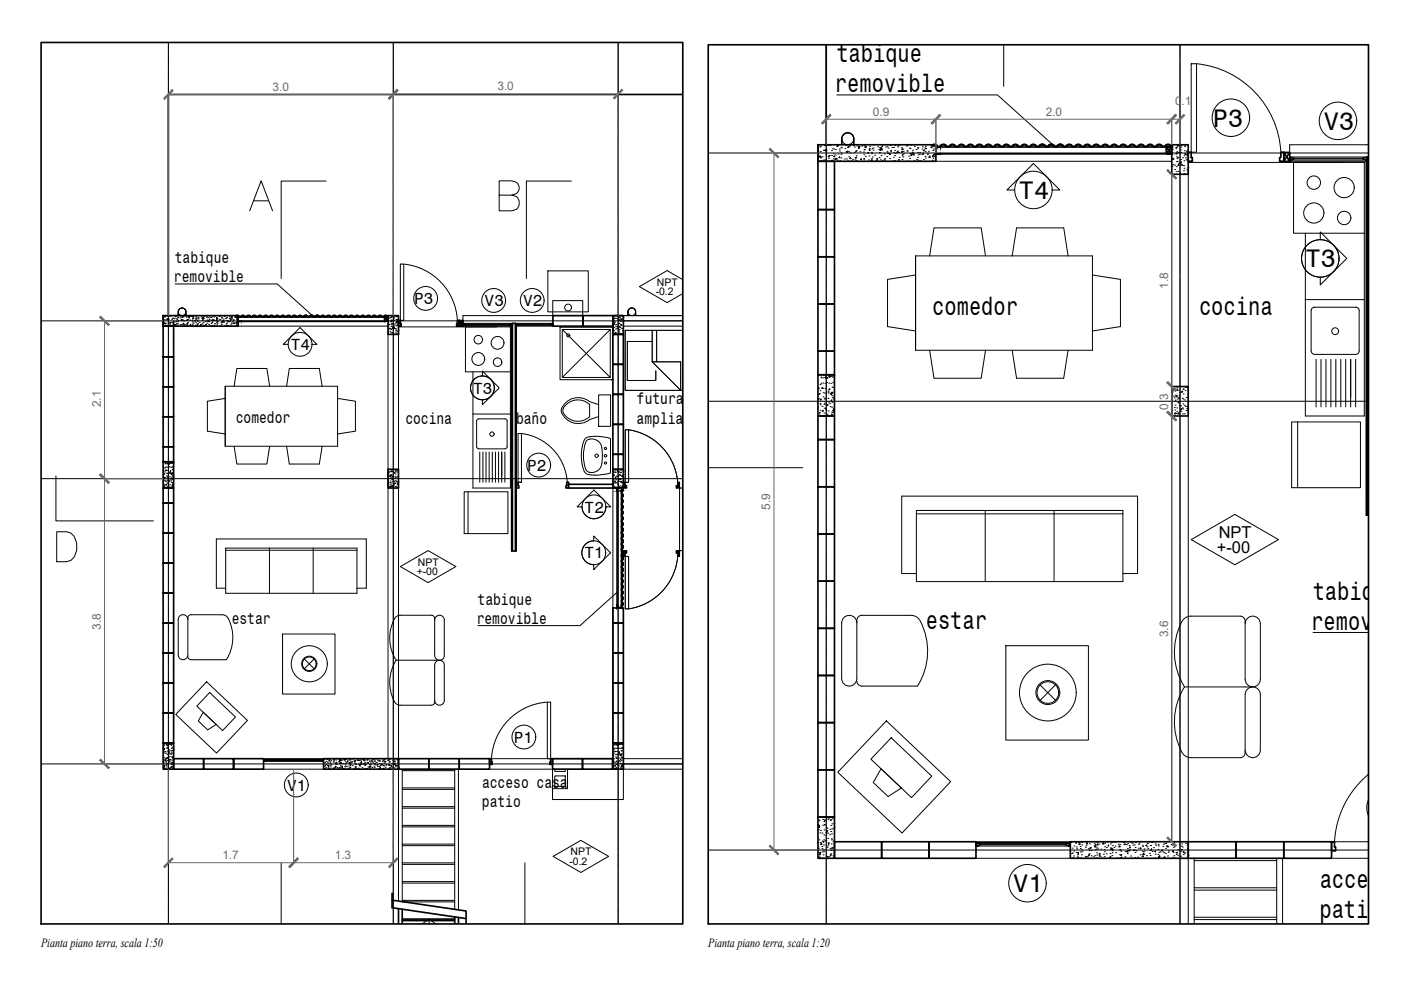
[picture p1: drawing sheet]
<svg xmlns="http://www.w3.org/2000/svg" width="594mm" height="420mm" viewBox="0 0 594 420" stroke-linecap="round" stroke-linejoin="round" font-family="sans-serif">
<defs><g id="words">
<g font-size="10.8">
<text x="354.7" y="26.4">tabique</text>
<text x="354.1" y="39.2">removible</text>
<text x="514.3" y="53.7">P3</text>
<text x="561.3" y="55">V3</text>
<text x="432" y="84.3">T4</text>
<text x="553.6" y="113.4">T3</text>
<text x="395.3" y="133.3">comedor</text>
<text x="508.5" y="133.7">cocina</text>
<text x="556.6" y="254.3">tabique</text>
<text x="392.6" y="266.8">estar</text>
<text x="556.1" y="267.1">removibl</text>
<text x="559.6" y="376.5">acceso</text>
<text x="429.6" y="378.3">V1</text>
<text x="559.5" y="389.2">patio</text>
</g>
<g font-size="7">
<text x="516.8" y="228.1">NPT</text>
<text x="516" y="234.6">+-00</text>
</g>
<g font-size="6.9">
<text x="74.1" y="111.6">tabique</text>
<text x="73.8" y="119.7">removible</text>
<text x="175.6" y="128.9">P3</text>
<text x="205.5" y="129.8">V3</text>
<text x="221.8" y="129.8">V2</text>
<text x="123.3" y="148.4">T4</text>
<text x="200.6" y="166.8">T3</text>
<text x="270.1" y="171.4">futura</text>
<text x="100" y="179.5">comedor</text>
<text x="171.9" y="179.8">cocina</text>
<text x="218.8" y="179.7">baño</text>
<text x="270" y="179.9">ampliación</text>
<text x="223.5" y="199.6">P2</text>
<text x="247.9" y="217.3">T2</text>
<text x="247.8" y="236.8">T1</text>
<text x="202.5" y="256.4">tabique</text>
<text x="98.2" y="264.4">estar</text>
<text x="202.1" y="264.6">removible</text>
<text x="217.9" y="314.9">P1</text>
<text x="121.8" y="335.2">V1</text>
<text x="204.4" y="334.1">acceso casa</text>
<text x="204.4" y="342.2">patio</text>
</g>
<g font-size="5.3">
<text x="17.4" y="401.4">Pianta piano terra, scala 1:50</text>
<text x="300.3" y="401.4">Pianta piano terra, scala 1:20</text>
</g>
<g font-size="5" fill="#696969">
<text x="115.6" y="38.5">3.0</text>
<text x="210.9" y="38.3">3.0</text>
<text x="498.2" y="44.7">0.1</text>
<text x="370.1" y="49">0.9</text>
<text x="443.4" y="49">2.0</text>
<text x="495.3" y="122.5" transform="rotate(-90 495.3 122.5)">1.8</text>
<text x="42.8" y="172.6" transform="rotate(-90 42.8 172.6)">2.1</text>
<text x="495.3" y="173.6" transform="rotate(-90 495.3 173.6)">0.3</text>
<text x="326.6" y="216.1" transform="rotate(-90 326.6 216.1)">5.9</text>
<text x="42.7" y="266.9" transform="rotate(-90 42.7 266.9)">3.8</text>
<text x="495.3" y="270.1" transform="rotate(-90 495.3 270.1)">3.6</text>
<text x="94.3" y="364.3">1.7</text>
<text x="142" y="364.2">1.3</text>
</g>
<g font-size="4.4">
<text x="278" y="125.2">-0.2</text>
<text x="278.5" y="121">NPT</text>
<text x="177.2" y="239.8">NPT</text>
<text x="176.7" y="243.9">+-00</text>
<text x="241.9" y="362.6">NPT</text>
<text x="241.5" y="366.8">-0.2</text>
</g>
</g></defs>
<!-- layer: A-ANNO-SYMB -->
<g fill="none" stroke="#000" stroke-width=".42">
<path d="M71.4 18v373.7M166.8 18v373.7M262.1 18v373.7M350.4 19v372.7M425.6 19v17.6M500.4 19v372.7M354.8 40.3h68.2l24.4 22M138.3 76.8h-19.1v41.3M242.3 76.8h-19.1v41.3M300.3 64.9h280M430.3 80.6h-3.3l11.2-11.3 11.2 11.3h-3.2M289.5 118.5l-6.6-3.8-11.8 6.8 11.8 6.8 6.6-3.8"/>
<path d="M559.8 101.6v-3.3l11.3 11.3-11.3 11.2v-3.3M17.4 136h272.1M74.2 120.4h43.3l15.6 14M122.2 146h-2.1l7.1-7.1 7.2 7.1h-2.1M204.6 159.4v-2.1l7.1 7.2-7.1 7.1v-2.1M300.3 170.1h280M300.3 198.3h40M17.4 202.9h272.1M23.7 201.8v19h41.3M251.8 207.7l7.2 7.2h-2.1a5 5 0 0 1-5 5 5 5 0 0 1-5.1-5h-2.1zM251.8 239.4a5 5 0 0 1-5.1-5 5 5 0 0 1 5.1-5.1v-2.1l7.1 7.2-7.1 7.1v-2.1M505.1 228.8l18.5-10.7 18.5 10.7-18.5 10.7z"/>
<path d="M169.8 240.2l11.7-6.8 11.8 6.8-11.8 6.8zM261.5 251.3l-15.6 14h-43.3M556.8 268.2h23.5M17.4 323.9h272.1M580.3 339.1a8 8 0 0 0 0 6.7M119.2 365.8v25.9M222.6 365.8v25.9M234.6 363.1l11.7-6.8 11.8 6.8-11.8 6.8zM300.3 360.4h280"/>
<circle cx="521.9" cy="49.9" r="7.9"/>
<circle cx="567.3" cy="51.2" r="7.9"/>
<circle cx="438.2" cy="80.5" r="7.9"/>
<circle cx="559.9" cy="109.6" r="7.9"/>
<circle cx="180.5" cy="126.5" r="5"/>
<circle cx="209.3" cy="127.4" r="5"/>
<circle cx="225.7" cy="127.4" r="5"/>
<circle cx="127.2" cy="146" r="5"/>
<circle cx="204.6" cy="164.4" r="5"/>
<circle cx="228.4" cy="197.2" r="5"/>
<circle cx="251.9" cy="214.9" r="5"/>
<circle cx="251.8" cy="234.4" r="5"/>
<circle cx="222.1" cy="312.5" r="5"/>
<circle cx="125.6" cy="332.8" r="5"/>
<circle cx="435.7" cy="374.5" r="7.9"/>
</g>
<!-- layer: A-FLOR-FTPT -->
<path d="M350.4 19v42.4M289.5 40.1h-218.1v93.7" fill="none" stroke="#000" stroke-width=".7"/>
<!-- layer: A-FURN -->
<g fill="none" stroke="#000" stroke-width=".42">
<path d="M362 58.9v2.5M362 58.9a2.51 2.51 0 0 0-2.5-2.5 2.51 2.51 0 0 0-2.5 2.5v2.5M356.8 61.4a5.1 5.1 0 0 1 .6-4.2 2.66 2.66 0 0 1 3-.8 2.66 2.66 0 0 1 1.7 2.5v2.5M396.9 68.4h100M496.9 71.9v285M503.9 71.9v285M504.4 68.9h65M546.9 68.4h33M546.9 61.4h33.4M548.5 68.9h30v30h-30zM553.5 98.9v77.5h25v-77.5M232.3 114.8h17.2v17.4h-17.2z"/>
<path d="M388.2 108.5h75v40h-75zM388.2 116.6l-11.8 1.9v20l11.8 1.8M388.2 108.5v40M394.2 108.5l1.9-11.9h20l1.8 11.9M429.2 108.5l1.9-11.9h20l1.8 11.9M463.2 116.6l11.9 1.9v20l-11.9 1.8M75.5 133.8a3 3 0 0 1 .5-2.8 1.68 1.68 0 0 1 1.9-.3 1.68 1.68 0 0 1 1 1.5v1.6M78.8 132.2v1.6M78.8 132.2a1.6 1.6 0 0 0-1.6-1.6 1.6 1.6 0 0 0-1.6 1.6v1.6M101 138.3h63.5M169.3 138.6h41.3M196.3 138.3h21"/>
<path d="M196.3 133.8h38.1M197.4 138.6h19v19h-19zM218.6 138.3h15.8M234.4 127.5h12.7v6.3h-12.7zM237.5 138.7h22.2v22.3h-22.2zM238.4 139.7h20.4v20.3h-20.4zM238.4 139.7l20.4 20.3M258.8 139.7l-20.4 20.3M264.3 133.8h25.2M264.3 136h25.2M264.7 138.3h24.8M266.2 133.8a2.96 2.96 0 0 1 .5-2.8 1.68 1.68 0 0 1 1.8-.3 1.68 1.68 0 0 1 1.1 1.5v1.6"/>
<path d="M269.5 132.2a1.6 1.6 0 0 0-1.6-1.6 1.6 1.6 0 0 0-1.6 1.6v1.6M269.5 132.2v1.6M553.5 127h25M557.4 130.3h17.5M557.4 130.2l-.8 .3-.6 1.2v17.1M574.9 130.2l.9 .3 .6 1.2-.1 17.1M164.5 140.5v181.2M169 140.5v181.2M200.5 157.6v49.3h15.9v-49.3M394.2 148.5l1.9 11.9h20l1.8-11.9M429.2 148.5l1.9 11.9h19.9l1.9-11.9M556 148.8l.3 .8 1.1 .7 17.5-.1 .9-.2 .6-1.2"/>
<path d="M558.1 152.4v20.1M560.2 152.4v20.1M562.3 152.4v20.1M564.4 152.4v20.1M566.4 152.4v20.1M568.5 152.4v20.1M570.6 152.4v20.1M572.7 152.4v20.1M574.8 152.4v20.1M95.5 163.8h47.7v25.4h-47.7zM95.5 168.9l-7.6 1.2v12.7l7.6 1.2M95.5 163.8v25.4"/>
<path d="M99.3 163.8l1.1-7.6h12.8l1.1 7.6M121.5 163.8l1.2-7.6h12.7l1.2 7.6M143.2 168.9l7.5 1.2v12.7l-7.5 1.2M200.5 175.5h15.9M215 178.5v10.9M215.1 178.5l-.3-.6-.7-.3h-11.1l-.6 .3-.3 .6v10.9l.3 .6 .6 .3h11.1l.7-.3 .3-.6M238 174.7a7.7 7.7 0 0 0 12 3.2l3.8-1.3M238.1 173.4v1.3M239.9 171.7a7.2 7.2 0 0 1 10.1-.2v5.1a7 7 0 0 1-11.3-2.3l.2-1.3zM253.8 167.4h5.1v13.4h-5.1zM253.8 171.5l-3.8-1.2a7.7 7.7 0 0 0-12 3.1M547.7 178.9h29.2v27.9h-29.2z"/>
<path d="M550.3 178.9v27.9M99.3 189.2l1.1 7.5h12.8l1.1-7.5M121.5 189.2l1.2 7.5h12.7l1.2-7.5M203.4 191.6v12.9M204.8 191.6v12.9M206.1 191.6v12.9M207.4 191.6v12.9M208.8 191.6v12.9M210.1 191.6v12.9M211.4 191.6v12.9M212.8 191.6v12.9M214.1 191.6v12.9"/>
<path d="M219.7 183.8h1.4v20.7h-1.4zM248.3 187.6a17.4 17.4 0 0 0 0 11.2M248.3 187.6a3.2 3.2 0 0 1 5.2-.7 6.8 6.8 0 0 1 1.9 6.3v1.2a4.9 4.9 0 0 1-4.8 5.9l-1.5-.4-.8-1.1M248.4 185.8a14 14 0 0 1 10.5 .4l-.1 14.3a15 15 0 0 1-10.4 .1 15.8 15.8 0 0 1-1.4-11.7l.8-2.4zM196.8 208.5h18.6v17.7h-18.6zM198.5 208.5v17.7M259.9 206.9v114.4M388.6 216.4h87.6v30.2h-87.6zM388.6 217.9h87.6M417.8 216.4v30.2M447 216.4v30.2M95.7 232.4h55.7v19.1h-55.7z"/>
<path d="M95.7 233.3h55.7M114.3 232.4v19.1M132.8 232.4v19.1M95.7 249.4h-4v-20.9h63.6v20.9h-3.9M388.6 243.2h-6.2v-32.9h100v32.9h-6.2M79.7 278.3l.2 .8 1.1 .6M81 260.6h13.3l1.5 .5a15.5 15.5 0 0 1 2.3 13.8l-2.1 4.8M81 279.7h15M81 260.6l-1.1 .6-.2 .8v15.7a2.04 2.04 0 0 1-2.1 2 2.04 2.04 0 0 1-2-2.1v-14.9a2.04 2.04 0 0 1 2-2.1 2.04 2.04 0 0 1 2.1 2.1M119.8 268.8h22.3v25.5h-22.3zM168 279.9h18.4M184.3 262.9a2.04 2.04 0 0 1 2.1-2 2.04 2.04 0 0 1 2 2v15a2.03 2.03 0 0 1-2 2 2.03 2.03 0 0 1-2.1-2v-15.7l-.2-.8-1.1-.5h-13.3l-1.5 .4a15.6 15.6 0 0 0-2.3 13.8l2.1 4.8a17.2 17.2 0 0 0-.2 18.3l1.9 .8h13.3l.8-.3 .5-1.1v-15.6a2.05 2.05 0 0 1 2.1-2.1 2.05 2.05 0 0 1 2 2.1v15a2.03 2.03 0 0 1-2 2 2.03 2.03 0 0 1-2.1-2"/>
<path d="M363.3 264.1a3.2 3.2 0 0 0-3.2-3.2 3.2 3.2 0 0 0-3.2 3.2v23.6a3.2 3.2 0 0 0 3.2 3.2 3.2 3.2 0 0 0 3.2-3.2v-24.7l.7-1.5 1.5-.6h20.9a5 5 0 0 1 4.6 4.1 27.7 27.7 0 0 1-1.9 25.9h-23.6l-1.5-.6-.7-1.6M426.5 273.8h35v40h-35zM525.9 261.2h-20.9a5 5 0 0 0-4.7 4.2 27.7 27.7 0 0 0 2 25.8M525.9 261.2l1.5 .7 .6 1.5M528 263.4v24.6a3.2 3.2 0 0 0 3.2 3.2 3.2 3.2 0 0 0 3.2-3.2v-23.6M528 264.4a3.2 3.2 0 0 1 3.2-3.2 3.2 3.2 0 0 1 3.2 3.2M87.6 289.1l17.3 16.3-13.1 13.9-17.3-16.4zM88.9 293.6l11 10.4-5.5 5.7-11-10.3zM502.3 291.2h28.9M502.3 291.2a27.3 27.3 0 0 0-.5 28.7l1.8 1.1 1.4 .2h20.9M86.2 302l5.5 5.2-3.6 2.3-4-3.8zM375.9 305.6l27.2 25.8-20.6 21.8-27.3-25.8z"/>
<path d="M377.9 312.8l17.2 16.3-8.6 9.1-17.2-16.3zM528 318a3.2 3.2 0 0 0 3.2 3.2 3.2 3.2 0 0 0 3.2-3.2v-23.5a3.2 3.2 0 0 0-3.2-3.3 3.2 3.2 0 0 0-3.2 3.3v24.6l-.6 1.5-1.5 .6M111.8 321.7h25.4M111.8 326.1h25.4M169 326.1v55.9M170.6 326.1v56.3h22.2M170.6 326.7h22.2M170.6 334h22.2M170.6 334.7h22.2M192.8 326.1v59.4M194.4 326.1v59.7M207.6 321.7h52.3"/>
<path d="M207.9 326.1h25.9M234.3 326.1v12.9h30v-12.9M235.3 329h4.4v4.4h-4.4zM235.3 326.1v1h4.4v-1M240.7 326.1v8.3h-6.4M264.3 321.7h25.2M264.7 326.1h24.8M264.7 323.9h24.8M373.6 325.9l8.6 8.2-5.6 3.6-6.3-5.9zM170.6 342h22.2M170.6 342.6h22.2M170.6 349.9h22.2"/>
<path d="M170.6 350.6h22.2M170.6 357.9h22.2M170.6 358.5h22.2M413.9 356.9h40M564.6 356.9h15.7M170.6 365.8h22.2M170.6 366.5h22.2M170.6 373.8h22.2M170.6 374.4h22.2M413.9 363.9h40M503.9 363.9v27.8M506.4 363.9v27.8"/>
<path d="M506.4 364.9h35M506.4 376.4h35M506.4 377.4h35M541.4 363.9v27.8M543.9 363.9v27.8M565.1 363.9h15.2M170.6 381.7h22.2M179 391.7l3-2 2.7 2M182 389.7v2M506.4 388.9h35M506.4 389.9h35"/>
<circle cx="359.5" cy="58.9" r="2.51"/>
<circle cx="557.1" cy="77.4" r="2.85"/>
<circle cx="570" cy="79.5" r="4.3"/>
<circle cx="557.1" cy="90.3" r="4.3"/>
<circle cx="570" cy="92.4" r="2.85"/>
<circle cx="77.2" cy="132.2" r="1.6"/>
<circle cx="240.9" cy="130.4" r="1.45"/>
<circle cx="267.9" cy="132.2" r="1.6"/>
<circle cx="202.8" cy="152.2" r="2.72"/>
<circle cx="202.8" cy="144" r="1.81"/>
<circle cx="211" cy="145.4" r="2.72"/>
<circle cx="211" cy="153.5" r="1.81"/>
<circle cx="241" cy="142.2" r=".65"/>
<circle cx="566.2" cy="140.4" r="1.45"/>
<circle cx="208.6" cy="184" r=".92"/>
<circle cx="253" cy="193.2" r=".71"/>
<circle cx="256.7" cy="193.2" r=".54"/>
<circle cx="256.7" cy="196.3" r=".46"/>
<circle cx="256.7" cy="190.1" r=".46"/>
</g>
<!-- layer: A-WALL-FULL -->
<g fill="none" stroke="#000" stroke-width=".7">
<path d="M17.4 18h272.1v373.7h-272.1zM300.3 19h280v372.7h-280zM346.8 61.4h50.1v7h-50.1zM346.8 68.4h7.1v20.5h-7.1zM346.8 61.4v7M396.9 65.2h98.3M396.9 62.3h98.3M412.7 61.7a1.78 1.78 0 0 0-2.8 .3h-.6a1.94 1.94 0 0 0-3.2 0h-.6a1.94 1.94 0 0 0-3.2 0h-.6a1.94 1.94 0 0 0-3.3 0h-.5a1.77 1.77 0 0 0-2.8-.3l.2 .2a1.47 1.47 0 0 1 2.3 .3 2.02 2.02 0 0 0 2.2-.8l.8 .1a1.59 1.59 0 0 0 2.7 0 2.02 2.02 0 0 1 2.2 .8l.8-.1a1.59 1.59 0 0 1 2.8 0 2.02 2.02 0 0 0 2.1-.8l.8 .1a1.59 1.59 0 0 0 2.8 0 2.02 2.02 0 0 1 2.1 .8l.8-.1a1.59 1.59 0 0 1 2.8 0l.8 .1 .7-.4M416.5 61.7a1.29 1.29 0 0 0 2-.4 1.99 1.99 0 0 1 2.2 .7h.6a1.94 1.94 0 0 1 3.2 0h.6a1.94 1.94 0 0 1 3.3 0h.5a1.94 1.94 0 0 1 3.3 0l1-.3M416.5 61.7a1.78 1.78 0 0 0-2.8 .3l-1.1-.3M422 61.9a1.24 1.24 0 0 1 1.9 0M423.9 61.9a1.24 1.24 0 0 0 1.9 0"/>
<path d="M425.8 61.9a1.47 1.47 0 0 1 2.3 .3 2.02 2.02 0 0 0 2.2-.8l.8 .1a1.59 1.59 0 0 0 2.7 0 2.02 2.02 0 0 1 2.2 .8l.8-.1a1.59 1.59 0 0 1 2.7 0l.8 .1 .7-.4M433.2 61.7a1.78 1.78 0 0 1 2.8 .3h.5a1.94 1.94 0 0 1 3.3 0l1-.3M440.8 61.7l.2 .2M440.8 61.7a1.78 1.78 0 0 1 2.8 .3h.6a1.94 1.94 0 0 1 3.2 0h.6a1.78 1.78 0 0 1 2.8-.3M441 61.9a1.47 1.47 0 0 1 2.4 .3 2.02 2.02 0 0 0 2.1-.8l.8 .1a1.59 1.59 0 0 0 2.8 0l.8-.1 .7 .5M450.5 61.9a1.47 1.47 0 0 0 2.4-.4 2.02 2.02 0 0 1 2.1 .8l.8-.1a1.59 1.59 0 0 1 2.8 0 2.02 2.02 0 0 0 2.2-.8l.8 .1a1.59 1.59 0 0 0 2.7 0 2.02 2.02 0 0 1 2.2 .8l.8-.1a1.59 1.59 0 0 1 2.7 0 2.02 2.02 0 0 0 2.2-.8l.8 .1a1.59 1.59 0 0 0 2.7 0 2.02 2.02 0 0 1 2.2 .8l.8-.1a1.59 1.59 0 0 1 2.8 0 2.02 2.02 0 0 0 2.1-.8l.8 .1a1.47 1.47 0 0 0 2.3 .4M450.7 61.7l-.2 .2M477.4 61.7a1.29 1.29 0 0 0 2-.4 1.99 1.99 0 0 1 2.3 .7h.6a1.94 1.94 0 0 1 3.2 0h.6a1.94 1.94 0 0 1 3.2 0h.6a1.94 1.94 0 0 1 3.2 0h.6a1.75 1.75 0 0 1 2.8-.3l-.2 .2a1.47 1.47 0 0 0-2.4 .3 2.02 2.02 0 0 1-2.1-.8l-.8 .1a1.47 1.47 0 0 1-2.4 .4M477.4 61.7a1.78 1.78 0 0 0-2.8 .3h-.5a1.94 1.94 0 0 0-3.3 0h-.5a1.94 1.94 0 0 0-3.3 0h-.5a1.94 1.94 0 0 0-3.3 0h-.6a1.94 1.94 0 0 0-3.2 0h-.6a1.94 1.94 0 0 0-3.2 0h-.6a1.94 1.94 0 0 0-3.2 0l-1.1-.3M486.7 61.9a1.24 1.24 0 0 1 2 0M494.5 62.6h2.3v2.3h-2.3zM494.5 62.6l2.3 2.2"/>
<path d="M496.8 62.6l-2.3 2.3M496.9 61.4h7v12.5h-7zM503.9 64.5h1.2v2.3h.5v1.6h-1.7zM543.1 64.5h1.3v3.9h-1.8v-1.6h.5zM544.4 64.6v3.8h2.5v-3.8h-2.5l2.5 3.8M546.9 64.6l-2.5 3.8M579.4 68.4v150h.9M580.3 66.6h-.4v151.8M346.8 88.9h7.1v20h-7.1zM346.8 108.9h7.1v20h-7.1zM69.2 133.8h31.8v4.5h-31.8zM69.2 138.3h4.4v13h-4.4z"/>
<path d="M69.2 133.8v4.5M101 136.3h62.5M101 134.4h62.5M101.2 134.1a1.02 1.02 0 0 0 1.6-.2h.4a1.15 1.15 0 0 0 2 0h.5a1.02 1.02 0 0 0 1.5 .2M103.7 134a1.34 1.34 0 0 0-1.9 .3l-.2-.1a1.13 1.13 0 0 0-1.7-.2l.7-.2 .6 .3M103.7 134a.93 .93 0 0 0 1.5-.3h.5a1.08 1.08 0 0 0 1.9 0h.5a1.1 1.1 0 0 0 1.9 0h.5a1.08 1.08 0 0 0 1.9 0h.6a1.1 1.1 0 0 0 1.8 0h.6a1.08 1.08 0 0 0 1.9 0h.5a1.08 1.08 0 0 0 1.9 0l1 .3M107.2 134.1a1.02 1.02 0 0 1 1.6 .3h.5a1.15 1.15 0 0 1 2 0h.4a1.13 1.13 0 0 1 2 0h.4a1.15 1.15 0 0 1 2 0h.5a1.02 1.02 0 0 1 1.5-.3M118.1 134.1a1.02 1.02 0 0 0 1.6-.2h.5a1.15 1.15 0 0 0 2 0h.4a1.02 1.02 0 0 0 1.6 .2M120.7 134a.93 .93 0 0 0 1.4-.3h.6a1.08 1.08 0 0 0 1.8 0h.6a1.1 1.1 0 0 0 1.9 0h.5a.93 .93 0 0 0 1.4 .3M124.2 134.1a1.02 1.02 0 0 1 1.6 .3h.4a1.15 1.15 0 0 1 2 0l.8-.3M128.9 134l.1 .1M128.9 134a1.34 1.34 0 0 1 1.9 .3l.2-.1a1.41 1.41 0 0 1 2.3 .1l.2-.1a1.14 1.14 0 0 1 1.7-.2"/>
<path d="M129 134.1a1.02 1.02 0 0 1 1.6 .3h.5a1.15 1.15 0 0 1 2 0h.4a1.02 1.02 0 0 1 1.6-.3M135.1 134.1a1.02 1.02 0 0 0 1.6-.2h.4a1.15 1.15 0 0 0 2 0h.5a1.02 1.02 0 0 0 1.6 .2M141.1 134.1a1.02 1.02 0 0 1 1.6 .3h.5a1.15 1.15 0 0 1 2 0h.4a1.02 1.02 0 0 1 1.6-.3M149.7 134a1.34 1.34 0 0 0-1.9 .3l-.2-.1a1.39 1.39 0 0 0-2.2 .1l-.2-.1a1.41 1.41 0 0 0-2.2 .1l-.2-.1a1.39 1.39 0 0 0-2.3 .1l-.1-.1a1.39 1.39 0 0 0-2.3 .1l-.2-.1a1.41 1.41 0 0 0-2.2 .1l-.6-.2M149.8 134a.93 .93 0 0 0 1.4-.3h.5a.93 .93 0 0 0 1.4 .3M153.1 134a1.34 1.34 0 0 1 2 .3l.1-.1a1.41 1.41 0 0 1 2.3 .1l.2-.1a1.39 1.39 0 0 1 2.2 .1l.2-.1a1.41 1.41 0 0 1 2.2 .1l.2-.1a1.14 1.14 0 0 1 1.8-.2M163 134.6h1.5v1.5h-1.5zM163 134.6l1.5 1.4M164.2 134.1a1.02 1.02 0 0 0-1.6 .3h-.5a1.15 1.15 0 0 0-2 0h-.4a1.13 1.13 0 0 0-2 0h-.4a1.15 1.15 0 0 0-2 0h-.5a1.13 1.13 0 0 0-1.9 0h-.5a1.13 1.13 0 0 0-1.9 0h-.5a1.15 1.15 0 0 0-2 0l-.8-.3M164.3 134l-.1 .1M164.5 134.6l-1.5 1.5M164.5 133.8h4.5v8h-4.5z"/>
<path d="M169 135.8h.8l.3 2.5h-1.1zM193.9 135.8h.8v2.5h-1.1zM194.7 135.9v2.4h1.6v-2.4h-1.6l1.6 2.4M196.3 135.9l-1.6 2.4M217 138.3v95.3h1.9v-95.3M234.4 133.8v4.5h12.8v-4.5h12.7v4.5h-12.7v-4.5zM259.9 133.8h4.4v8h-4.4zM260.8 133.8h2.9M346.8 128.9h7.1v20h-7.1zM69.2 151.3h4.4v12.7h-4.4zM259.9 141.8h4.4v12.7h-4.4zM259.9 154.5h4.4v12.7h-4.4z"/>
<path d="M346.8 158.9h7.1v17.5h-7.1zM346.8 148.9h7.1v10h-7.1zM69.2 164h4.4v12.7h-4.4zM69.2 176.7h4.4v12.7h-4.4zM259.4 161h.5M259.9 179.9h4.4v12.7h-4.4zM259.9 167.2h4.4v12.7h-4.4zM346.8 176.4h7.1v10h-7.1zM496.9 163.9h7v12.5h-7zM69.2 195.8h4.4v11.1h-4.4zM69.2 189.4h4.4v6.4h-4.4zM164.5 199h4.5v7.9h-4.5z"/>
<path d="M259.9 199h4.4v7.9h-4.4zM259.9 192.6h4.4v6.4h-4.4zM346.8 186.4h7.1v20h-7.1zM69.2 206.9h4.4v6.4h-4.4zM69.2 213.3h4.4v12.7h-4.4zM218.9 204.5h.8l.3 2.4h-1.1zM240.3 204.5h.8v2.4h-1.1zM241.1 205.3h18.8M241.1 206.9h18.8M259.9 206.9h4.4h-4.4M261.7 208.1v49.7M263.5 208.1v49.7"/>
<path d="M263.8 214.3a1.04 1.04 0 0 1-.2 1.6v.4a1.17 1.17 0 0 1 0 2v.5a1.15 1.15 0 0 1 0 1.9v.5a1.17 1.17 0 0 1 0 2l.2 .8M263.8 208.2a1.04 1.04 0 0 0 .3 1.6v.5a1.17 1.17 0 0 0 0 2v.4a1.04 1.04 0 0 0-.3 1.6M263.9 209.3l.4 .8-.4 .7M263.9 206.9l.4 .7-.4 .8M263.9 219l.4 .8-.4 .7M263.9 216.6l.4 .7-.4 .8M263.9 214.2l.4 .7-.4 .7M263.9 211.8l.4 .7-.4 .7M263.9 206.9l.2 .7-.3 .7M263.9 210.8l-.2 .5 .2 .5M263.9 208.4l-.2 .5 .2 .4M263.9 218.1l-.2 .4 .2 .5"/>
<path d="M263.9 215.6l-.2 .5 .2 .5M263.9 213.2l-.2 .5 .2 .5M346.8 206.4h7.1v20h-7.1zM69.2 238.7h4.4v12.7h-4.4zM69.2 226h4.4v12.7h-4.4zM217.3 233.6v-96.5h1.3v96.5M263.8 224a1.04 1.04 0 0 1-.2 1.6l.2 .8M263.8 226.4l.3 .6-.3 .7M263.8 238.5a1.06 1.06 0 0 1-.2 1.6v.5a1.04 1.04 0 0 1 .2 1.6M263.8 231.3l.3 .6-.3 .6M263.8 238.5l.3 .6-.3 .7M263.8 226.4l.3 .6-.3 .6"/>
<path d="M263.8 227.6a1.04 1.04 0 0 0 .3 1.6v.5a1.04 1.04 0 0 0-.3 1.6M263.8 232.5l-.3 .6 .3 .6M263.8 232.5a1.06 1.06 0 0 0 .3 1.6v.4a1.15 1.15 0 0 0 0 2v.4a1.06 1.06 0 0 0-.3 1.7M263.9 227.7l.4-.7-.4-.7 .4 .7-.4 .8M263.9 223.9l.4 .7-.4 .7M263.9 238.4l.4 .7-.4 .8M263.9 236l.4 .7-.4 .7M263.9 233.6l.4 .7-.4 .7M263.9 231.1l.4 .8-.4 .7M263.9 228.7l.4 .8-.4 .7M263.9 221.5l.4 .7-.4 .7M263.9 227.8l-.2 .4 .2 .5"/>
<path d="M263.9 225.3l-.2 .5 .2 .5M263.9 239.9l-.2 .5 .2 .4M263.9 237.5l-.2 .4 .2 .5M263.9 235l-.2 .5 .2 .5M263.9 232.6l-.2 .5 .2 .5M263.9 230.2l-.2 .5 .2 .4M263.9 222.9l-.1 1.1M263.9 220.5l-.2 .5 .2 .4M346.8 226.4h7.1v20h-7.1zM69.2 251.4h4.4v12.7h-4.4zM259.9 257.8h4.4v6.3h-4.4zM263.8 242.2l.1 .1"/>
<path d="M263.8 248.2a1.06 1.06 0 0 1-.2 1.6v.5a1.15 1.15 0 0 1 0 1.9v.5a1.04 1.04 0 0 1 .2 1.6M263.8 254.3a1.06 1.06 0 0 0 .3 1.6l-.3 .8M263.8 242.2a1.06 1.06 0 0 0 .3 1.6v.4a1.15 1.15 0 0 0 0 2v.4a1.04 1.04 0 0 0-.3 1.6M263.8 256.7l-.3 .6 .3 .6M263.9 255.4l.4 .7-.4 .7M263.9 252.9l.4 .8-.4 .7M263.9 250.5l.4 .8-.4 .7M263.9 248.1l.4 .7-.4 .7M263.9 245.7l.4 .7-.4 .7M263.9 243.3l.4 .7-.4 .7M263.9 240.8l.4 .8-.4 .7M263.9 256.8l-.2 .5 .2 .5"/>
<path d="M263.9 254.4l-.2 .5 .2 .5M263.9 252l-.2 .5 .2 .4M263.9 249.6l-.2 .4 .2 .5M263.9 247.1l-.2 .5 .2 .5M263.9 244.7l-.2 .5 .2 .5M263.9 242.3l-.2 .5 .2 .4M346.8 246.4h7.1v20h-7.1zM69.2 276.8h4.4v12.8h-4.4zM69.2 264.1h4.4v12.7h-4.4zM259.9 276.8h4.4v12.8h-4.4zM259.9 264.1h4.4v12.7h-4.4zM346.8 266.4h7.1v20h-7.1z"/>
<path d="M69.2 289.6h4.4v12.7h-4.4zM259.9 289.6h4.4v12.7h-4.4zM346.8 286.4h7.1v20h-7.1zM69.2 315h4.4v11.1h-4.4zM69.2 302.3h4.4v12.7h-4.4zM259.9 315h4.4v11.1h-4.4zM259.9 302.3h4.4v12.7h-4.4zM346.8 306.4h7.1v20h-7.1zM73.6 321.7h12.7v4.4h-12.7zM86.3 321.7v4.4h12.7v-4.4h12.8v4.4h-12.8v-4.4zM137.2 321.7h31.8v4.4h-31.8zM169 321.7h12.8v4.4h-12.8z"/>
<path d="M181.8 321.7h12.9v4.4h-12.9zM194.7 321.7h12.9v4.4h-12.9zM207.6 321.7h.8l.3 2.4h-1.1zM233.5 321.7h.8v2.4h-1.1zM234.3 321.7h12.7v4.4h-12.7zM247 321.7h12.7v4.4h-12.7zM346.8 326.4h7.1v20h-7.1zM346.8 346.4h7.1v17.5h-7.1zM353.9 356.9h20v7h-20zM373.9 356.9h20v7h20v-7h-20v7h-20zM453.9 356.9h50v7h-50zM503.9 356.9h20.2v7h-20.2z"/>
<path d="M524.1 356.9h20.3v7h-20.3zM544.4 356.9h20.2v7h-20.2zM564.6 356.9h1.3v2.2h.5v1.6h-1.8zM166.3 378.7v6.1l31.3 4.7M166.3 381.6l31.3 4.6v5.5"/>
</g>
<g fill="#000" stroke="#000" stroke-width=".42">
<path d="M398.7 64.9l.1 .3zM398.7 64.9l.1 .3zM396.8 65.2h2zM396.8 65.2h1.9zM396.8 64.9v.3zM396.8 64.9l.1 .3zM396.9 63.3l.1 1.5zM396.9 63.3l.1 1.5zM396.9 62.7l.1 .6zM396.9 62.7l.1 .6zM396.8 62.3v.3zM396.8 62.3l.1 .3zM396.8 62.3h2zM396.9 62.3h1.9zM398.7 62.3l.1 .3zM398.7 62.3l.1 .3z"/>
<path d="M494.9 64.9l.1 .3zM494.9 64.9v.3zM495 65.2h1.9zM494.9 65.2h2zM496.9 64.9v.3zM496.9 64.9v.3zM496.7 63.3v1.5zM496.7 63.3l.1 1.5zM496.7 62.7l.1 .6zM496.7 62.7l.1 .6zM496.9 62.3v.3zM496.9 62.3v.3zM495 62.3h1.9zM494.9 62.3h2zM494.9 62.3l.1 .3zM494.9 62.3l.1 .3z"/>
<path d="M102.2 136.1v.2zM102.2 136.1v.2zM101 136.3h1.2zM101 136.2h1.2zM101 135v1zM101 135v1zM101 134.7v.3zM101 134.7v.3zM101 134.4v.2zM101 134.4v.2zM101 134.4h1.2zM101 134.4h1.2z"/>
<path d="M163.3 136.2h1.2zM163.3 136.3h1.2zM164.5 136.1v.2zM164.5 136.1v.2zM164.5 135v1zM164.5 135v1zM164.5 134.7v.3zM164.5 134.7v.3zM163.3 134.4h1.2zM163.3 134.4h1.2zM163.3 134.4v.2zM163.3 134.4v.2z"/>
<path d="M261.7 206.9v1.3zM261.7 206.9v1.2zM261.9 207h1zM261.9 207h1zM262.9 207h.4zM262.9 207h.4zM263.5 206.9v1.3zM263.5 207v1.2z"/>
<path d="M261.7 256.6v1.2zM261.7 256.6v1.2zM261.9 257.7h1zM261.9 257.7h1zM262.9 257.7h.4zM262.9 257.7h.4zM263.5 256.6v1.2zM263.5 256.6v1.2zM263.3 256.6h.2z"/>
</g>
<!-- layer: A-FLOR-PATT -->
<g fill="#000" stroke="#000" stroke-width=".42">
<path d="M546.9 66.6l.1 1.1zM546.9 66.6l.1 1.1z"/>
<path d="M546.9 67.7l.8 .2zM546.9 67.7l.8 .2z"/>
<path d="M579.7 66.6l.2 1.1zM579.7 66.6l.2 1.1z"/>
<path d="M579 67.7l.9 .2zM579 67.7l.9 .2z"/>
<path d="M196.3 137.1l.1 .8zM196.3 137.1l.1 .8z"/>
<path d="M196.3 137.9h.5zM196.3 137.9h.5z"/>
<path d="M217.2 137.1l.1 .8zM217.2 137.1l.1 .8z"/>
<path d="M216.8 137.9h.5zM216.8 137.9h.5z"/>
<path d="M218.6 137.1v.8zM218.6 137.1v.8z"/>
<path d="M218.6 137.9h.5zM218.6 137.9h.5z"/>
<path d="M234.4 137.1v.8zM234.4 137.1v.8z"/>
<path d="M233.9 137.9h.5zM233.9 137.9h.5z"/>
<path d="M111.8 322l.1 .7zM111.8 322l.1 .7z"/>
<path d="M111.8 322h.5zM111.8 322h.5z"/>
<path d="M111.8 322.7l.5 .1zM111.8 322.7l.5 .1z"/>
<path d="M136.7 322h.5zM136.7 322h.5z"/>
<path d="M137.1 322l.1 .7zM137.1 322l.1 .7z"/>
<path d="M136.7 322.7l.5 .1zM136.7 322.7l.5 .1z"/>
<path d="M413.9 357.5l.1 1.1zM413.9 357.5l.1 1.1z"/>
<path d="M413.9 357.4l.8 .1zM413.9 357.4l.8 .1z"/>
<path d="M413.9 358.6l.8 .1zM413.9 358.6l.8 .1z"/>
<path d="M453 357.4l.9 .1zM453 357.4l.9 .1z"/>
<path d="M453.7 357.5l.2 1.1zM453.7 357.5l.2 1.1z"/>
<path d="M453 358.6l.9 .1zM453 358.6l.9 .1z"/>
</g>
<!-- layer: A-GLAZ-FULL -->
<g fill="none" stroke="#000" stroke-width=".42">
<path d="M546.9 61.4v7M546.9 66.6h33M546.9 67.9h33M547 66.6v1.1l.7 .2-.7-.2zM548.2 67.1h30.2v.2h-30.2zM548.7 67.1l-1.3-.2v.7l1.3-.3M577.9 67.1l1.5-.2v.7l-1.5-.3M579.7 66.6v1.1l-.7 .2M196.3 133.8v4.5M196.3 137.1h21M196.3 137.9h21M196.4 137.9v-.8v.8h.4"/>
<path d="M197.1 137.4l19.3 .2zM197.4 137.4l-.8-.1v.4l.8-.1M216 137.4l1-.1v.4l-1-.1M216.8 137.9h.1M217.2 137.1v.8M218.6 137.1h15.8M218.6 137.1v.8v-.8M219.1 137.9h-.5h15.8M219.1 137.9h.1M219.4 137.4l14.1 .2zM219.7 137.4l-.8-.1v.4l.8-.1M233.2 137.4l.9-.1v.4l-.9-.1"/>
<path d="M233.9 137.9h.1M234.4 137.1v.8M111.9 322v.7l.4 .1M112.3 322h24.9h-25.4h.5M112.6 322.3l23.6 .2zM112.9 322.3l-.9-.1v.4l.9-.1M135.9 322.3l.9-.1v.4l-.9-.1M137.2 322v.8h-25.4M414 357.5v1.1l.7 .1M414.7 357.4h39.2h-40l.8 .1M415.1 357.9h37.2v.3h-37.2zM415.7 357.9l-1.5-.2v.7l1.5-.2"/>
<path d="M451.8 357.9l1.4-.2v.7l-1.4-.2M453.9 357.4v1.3h-40"/>
</g>
<!-- layer: A-WALL-FULL -->
<circle cx="261.1" cy="206.9" r=".35" fill="#000"/>
<!-- layer: A-FLOR-PATT -->
<g fill="none" stroke="#000" stroke-width=".42">
<path d="M346.8 65.8l.2 .3M346.8 66.1h.2M346.9 66.2h.1M346.9 64.1h.1M347 61.9h.1M347.2 66.5l.6-.5v.6zM347.7 62.3h.1M347.9 64.3h.1M347.9 62h.1M347.9 67h.1M347.9 66.6h.1M348.2 68.4h.3"/>
<path d="M348.2 68.4h.1M348.6 66.5h.1M349.2 63.7h.1M349.3 67.8h.1M349.5 61.8h.1M349.7 63.8l.4-.2-.1 .4zM350.1 67.8h.1M350.2 65.7h.1M350.2 63.6h.1M350.3 64h.1M350.3 61.5h.1M350.6 61.4l.1 .3h-.4z"/>
<path d="M351.3 67.1h.1M351.4 61.7h.1M351.6 66.5l-.1-.4-.3 .4h.4M351.6 65.9h.1M351.9 61.4h.1M352.5 68.2h.1M352.6 63.9h.1M352.6 65.9h.1M352.7 68h.1M352.9 63.1h.1M353.3 67.4h.1M353.4 65.2h.1"/>
<path d="M353.5 66.3l.3 .2 .1-.3-.4 .1M353.5 63.1h.1M354 67.6l.6 .1-.1-.6-.5 .5M354.2 65.7h.1M354.3 63.4h.1M354.7 67.3h.1M354.9 67.9h.1M355 61.7l.5-.2-.1 .4zM355.2 61.5h.1M355.2 61.7l.1 .4h-.4l.3-.4M355.4 65.3h.1M355.8 66.8l.3 .1v-.4l-.3 .4"/>
<path d="M355.9 63.2h.1M356 64h.1M356.1 68.1h.1M356.6 67h.1M356.6 65.4h.1M356.6 64.8h.1M356.6 62.4h.1M356.7 62.7h.1M358.1 67.4h.1M358.3 62.9h.1M358.5 61.6h.1M358.8 64.3l.5-.2-.2 .4z"/>
<path d="M358.9 67.4h.1M359.1 64.7h.1M359.4 64.1h.1M359.5 68.3h.1M359.7 62.1l.1 .4h-.4l.4-.4M359.9 66.5h.1M359.9 64.4h.1M360 61.4h.1M360 62.3h.1M360.3 61.8h.1M360.5 61.4h-.5M360.5 67.2h.1"/>
<path d="M360.6 64.9h.1M360.7 67.3l-.1-.4-.3 .3 .4 .1M361.1 68.4l.2-.3v.3M361.5 67.6h.1M362 61.8h.1M362.2 64.7h.1M362.3 62.4h.1M362.5 67.8h.1M362.6 66.8l.5-.1-.2 .3zM362.7 64.3h.1M362.8 64h.1M362.9 66.9h.1"/>
<path d="M363 68.1h.1M363.1 66h.1M363.2 63.9h.1M363.3 61.8h.1M363.9 62.2h.1M364.3 62.5l.1 .4h-.4l.3-.4M364.6 64.3h.1M364.6 62.1l-.1 .3-.3-.2 .4-.1M364.9 67.6l.4 .1M364.9 67.7h.1M365.2 67.3v.4M365.2 67.3l-.3 .3"/>
<path d="M365.3 61.9h.1M366.1 64.4h.1M366.2 67.2h.1M366.3 67.7h.1M366.3 61.8h.1M366.3 65.6h.1M366.4 63.5h.1M366.5 61.4h.1M366.5 63.4h.1M367 66.3h.1M367.2 61.9l.1 .6h-.6zM368 64.8l.4-.2-.1 .4z"/>
<path d="M368.3 67.8h.1M368.5 66.1h.1M368.5 63.3h.4v-.4l-.3 .4M368.6 63.8h.1M368.7 62.1h.1M369.3 68.3h.1M369.5 64.6h.1M369.5 67.3h.1M369.6 65.2h.1M369.7 63h.1M369.7 67.7l.1 .4-.4-.1 .3-.3M369.9 66.5h.1"/>
<path d="M370.2 62.8h.1M370.2 63.6h.1M370.9 65.8h.1M371.4 67.9h.1M371.7 68h.1M372.1 62.2h.1M372.2 67.2l-.1 .3-.3-.2 .4-.1M372.6 63.3h.1M372.8 66.8h.1M372.9 64.7h.1M373 62.6h.1M373.3 67.8h.1"/>
<path d="M373.4 63.3l.1 .4h-.4zM373.5 63.5l.5-.5 .1 .6zM373.6 65.9h.1M373.7 62.6l-.1 .3-.3-.2 .4-.1M373.9 62.1h.1M374.2 61.5h.1M374.3 68.1v.3M374.3 68.1l-.3 .3M374.9 67.6h.1M375 65.3h.1M375.1 68.1h.1M375.1 67.3h.1"/>
<path d="M375.5 62.3h.1M376 66.4h.1M376.1 64.3h.1M376.2 62.2h.1M376.3 64.9h.1M376.5 65.1h.1M376.6 62.8h.1M377.1 65.3l.4-.2-.1 .4zM377.3 67.2h.1M377.3 65.3h.1M377.6 61.7h.1M377.6 61.5h.1"/>
<path d="M377.9 63.7l.1 .4h-.3l.3-.4M378.2 62.6h.1M378.4 68.3h.1M378.8 66.7h.1M378.9 62.5h.1M379 64.7h.1M379.2 68h.1M379.3 65.9h.1M379.4 63.8h.1M379.5 61.7h.1M379.7 65h.1M380.6 62.2h.1"/>
<path d="M380.8 64l.1 .6h-.6zM380.9 67.9l.4-.2-.1 .3zM380.9 61.8h.1M381 64.6h.1M381.3 66.7h.1M382.3 62.6h.1M382.5 67.6h.1M382.5 66h.1M382.5 64.1l.1 .4h-.4zM382.6 65.5h.1M382.6 63.4h.1M382.8 63.1l-.1 .4-.3-.3 .5-.1"/>
<path d="M382.9 66.5h.1M383 64.2h.1M383.1 65.2h.1M384.4 61.9h.1M384.5 64h.1M384.6 61.7h.1M384.7 64h.1M385 68.3h.1M385.3 66.2h.1M385.7 62.8h.1M385.7 67.2h.1M385.8 65.1h.1"/>
<path d="M385.9 63h.1M386.2 61.5h.1M386.2 65.8l.5-.2-.2 .4zM386.2 65.4h.1M386.5 65.3h.1M386.8 64.9h.3v-.4l-.3 .4M387 63.7h.1M387.6 65.1v.6l-.5-.1zM387.6 68.2h.1M387.7 62.1h.1M388 61.4h.1M388.1 61.4h.1"/>
<path d="M388.4 63.4h.1M388.7 67.6h.1M389 66.7h.1M389.1 64.6h.1M389.1 62.9h.1M389.2 62.5h.1M389.2 68h.1M389.3 65.7h.1M389.9 65.4h.1M389.9 64.8h.1M390 68.4h.4M390 68.3v.1"/>
<path d="M390.9 65.5h.1M391 63.2h.1M391.1 62.2h.1M391.3 65.2l.4 .1-.1-.4-.3 .4M391.6 67.6h.1M391.8 64l.2-.4-.5 .1 .4 .3M392.1 62.7h.1M392.3 66.3h.1M392.3 64.2h.1M392.4 67h.1M392.4 62.1h.1M392.5 63.1h.1"/>
<path d="M392.5 63h.1M393.2 65.6h.1M393.3 65.1h.1M393.6 64.1h.1M394.4 66.7h-.5l.4-.6 .1 .7M394.5 62.4h.1M395 62.6h.1M395.3 66.3l.5-.2-.1 .4zM395.4 68h.1M395.5 65.9h.1M395.5 63.7h.1M395.6 61.7h.1"/>
<path d="M395.6 67.1h.1M395.8 62.1h.1M395.8 63.2h.1M396.1 66.4h.1M396.2 65.3l.1 .4h-.4zM396.6 65.7h.1M497 67.3l.5-.2-.2 .4zM497 70.4h.1M497.1 62.4h.1M497.2 63.4h.1M497.3 67.5h.1M497.4 69.7h.1"/>
<path d="M497.4 67.4h.1M498.1 71.9h.1M498.1 70h.1M498.6 62.7l.4-.2-.1 .4zM498.7 72.8h.1M498.8 70.7h.1M498.8 68.6h.1M498.9 66.5h.1M498.9 64.9l.1 .4h-.4l.3-.4M499 64.3h.1M499 67.2h.1M499.1 62.2h.1"/>
<path d="M499.1 64.9h.1M499.2 68.4h.1M499.3 66.8h.1M499.5 72.7h.1M499.5 64.6h.1M499.8 69.4h.1M499.9 70.1l-.1-.4-.3 .4h.4M499.9 61.4l-.4 .4h.6l-.1-.4M500.2 73.4h.1M500.4 73.8h.1M500.6 63.6h.1M500.7 64.7h.1"/>
<path d="M500.7 67.7h.1M500.7 69.8h.1M500.8 62.4h.1M500.8 61.8h.1M500.8 69.9l.5-.2-.2 .4zM500.9 68.5v.6l-.5-.1zM501.4 66.9h.1M501.5 70.2h.1M501.9 72.4h.1M502 70.3h.1M502 73.6h.1M502 68.1h.1"/>
<path d="M502.1 66h.1M502.1 71.3h.1M502.2 63.9h.1M502.3 61.8h.1M502.4 62.2h.1M502.4 65.2l.4-.1-.1 .4zM502.7 66.9h.1M502.9 67.8h.1M503.1 64.4h.1M503.2 72h.1M503.2 64h.1M503.5 65.3l.1 .4h-.4l.3-.4"/>
<path d="M503.6 73.6h.1M503.7 71.1h.1M503.8 68.8h.1M69.2 136.9h.1M69.2 136.6l.1 .2M69.2 135.5h.1M69.3 134.2h.1M69.4 137.1l.4-.3v.4zM69.7 134.4h.1M69.8 135.7h.1M69.9 134.2h.1M69.9 137.4h.1"/>
<path d="M69.9 137.1h.1M70 138.3h.2M70.3 137h.1M70.7 135.3h.1M70.7 137.9h.1M70.9 134.1h.1M71 135.3l.3-.1zM71.2 137.9h.1M71.3 136.6h.1M71.3 135.2h.1M71.3 135.5h.1M71.4 133.9h.1"/>
<path d="M71.6 133.8l-.2 .2zM72 137.5h.1M72.1 134h.1M72.1 136.8l-.1 .2 .1-.2M72.2 136.7h.1M72.4 133.9h.1M72.8 138.2h.1M72.8 135.4h.1M72.8 136.7h.1M72.9 138h.1M73 134.9h.1M73.3 137.6h.1"/>
<path d="M73.3 136.3h.1M73.4 137l.3-.1zM73.4 134.9h.1M73.8 136.6h.1M73.9 135.1h.1M74 137.4l.1 .4h-.4zM74.2 137.6h.1M74.3 138h.1M74.4 134l.3-.1zM74.5 133.9h.1M74.5 134l-.2 .3zM74.6 136.3h.1"/>
<path d="M74.9 135h.1M75 135.5h.1M75 138.1h.1M75 137.1l-.1 .2zM75.3 137.4h.1M75.4 136.4h.1M75.4 136h.1M75.4 134.5h.1M75.4 134.7h.1M76.3 137.6h.1M76.4 134.8h.1M76.6 134h.1"/>
<path d="M76.8 135.7l.3-.2zM76.9 137.6h.1M76.9 135.9h.1M77.1 135.6h.1M77.2 138.2h.1M77.4 134.3l-.2 .2zM77.4 137.1h.1M77.5 135.7h.1M77.5 133.8l.4 .1M77.5 134.4h.1M77.5 133.8h.1M77.7 137.6l.2-.3 .1 .3"/>
<path d="M77.7 137.5l.3 .1M77.8 134.1h.1M77.9 133.8v.1M77.9 137.5h.1M77.9 136h.1M78.2 138.3h.2M78.5 137.7h.1M78.8 134.1h.1M78.9 135.9h.1M79 134.4h.1M79.1 137.9h.1M79.2 137.3l.3-.1z"/>
<path d="M79.3 135.7h.1M79.3 135.5h.1M79.4 137.3h.1M79.5 138.1h.1M79.5 136.8h.1M79.6 135.4h.1M79.6 134.1h.1M80 134.3h.1M80.2 134.4l.3-.1zM80.3 134.8v-.3l-.2 .3h.2M80.5 135.7h.1M80.7 137.8h.1"/>
<path d="M80.8 137.6l-.2 .2zM80.9 134.2h.1M81.4 135.8h.1M81.5 137.5h.1M81.5 137.9h.1M81.5 134.1h.1M81.5 136.5h.1M81.6 135.2h.1M81.6 133.8h.1M81.6 135.1h.1M81.9 137h.1M82.1 134.2l.1 .3h-.4z"/>
<path d="M82.6 136l.3-.1zM82.8 137.9h.1M83 136.8h.1M83 135.4h.1M83.1 134.3h.1M83.1 134.8l-.1 .2 .2-.2M83.4 138.2h.1M83.6 135.9h.1M83.6 137.6h.1M83.7 136.2h.1M83.7 134.9h.1M83.7 137.8l-.2 .2z"/>
<path d="M83.8 137.1h.1M84 134.7h.1M84 135.2h.1M84.5 136.6h.1M84.8 138h.1M84.9 138h.1M85.2 134.3h.1M85.3 137.5l-.3 .1 .3-.1M85.5 135h.1M85.7 137.3h.1M85.7 135.9h.1M85.8 134.6h.1"/>
<path d="M86 137.9h.1M86 134.7l.3-.1zM86.1 135l-.2 .3zM86.1 135.2l.4-.4v.4zM86.2 136.7h.1M86.3 134.3h.1M86.5 133.9h.1M86.6 138.1v.2M86.6 138.1l-.1 .2M87 137.7h.1M87 136.3h.1M87.1 138.1h.1"/>
<path d="M87.2 137.6h.1M87.4 134.4h.1M87.7 137h.1M87.8 135.7h.1M87.8 134.3h.1M87.9 136h.1M88 136.2h.1M88.1 134.7h.1M88.4 136.3l.3-.1zM88.5 137.6h.1M88.5 136.3h.1M88.7 134h.1"/>
<path d="M88.7 133.9h.1M88.9 135.3l-.1 .2zM89.1 134.6h.1M89.3 138.2h.1M89.5 137.2h.1M89.5 134.5h.1M89.6 135.9h.1M89.8 138.1h.1M89.8 136.7h.1M89.9 135.4h.1M89.9 134h.1M90.1 136.1h.1"/>
<path d="M90.6 134.4h.1M90.7 135.5l.1 .4-.4-.1zM90.8 137.9l.3-.1-.3 .1M90.9 134.1h.1M90.9 135.9h.1M91.1 137.2h.1M91.7 134.6h.1M91.8 135l.3-.1zM91.8 137.8h.1M91.8 135.5l-.1 .3zM91.9 136.4h.1M91.9 136.8h.1"/>
<path d="M91.9 135.1h.1M92.1 137.1h.1M92.1 135.6h.1M92.2 136.2h.1M93 134.2h.1M93.1 135.5h.1M93.2 134h.1M93.2 135.5h.1M93.4 138.2h.1M93.6 136.9h.1M93.9 137.5h.1M93.9 134.7h.1"/>
<path d="M93.9 136.2h.1M94 134.8h.1M94.2 133.9h.1M94.2 136.6l.3-.1zM94.2 136.4h.1M94.3 136.3h.1M94.7 135.3h.1M94.7 135.8l-.1 .2zM94.7 136.5l.4-.3v.4zM95.1 138.1h.1M95.2 134.3h.1M95.4 133.8h.1"/>
<path d="M95.6 135.1h.1M95.8 137.8h.1M96 137.2h.1M96 135.9h.1M96 134.8h.1M96.1 134.5h.1M96.1 138h.1M96.1 136.5h.1M96.5 136.4h.1M96.6 136h.1M96.6 138.3h.2M97.2 136.4h.1"/>
<path d="M97.2 135h.1M97.3 134.4h.1M97.6 135.3l.3-.1-.3 .1M97.6 137.8h.1M97.7 136.3l-.1-.2-.1 .2h.2M98 134.7h.1M98 136.9h.1M98.1 135.6h.1M98.1 137.4h.1M98.1 134.2h.1M98.2 134.9h.1M98.2 134.8h.1"/>
<path d="M98.7 136.5h.1M98.7 136.2h.1M98.9 135.6h.1M99 137.2l.4-.3v.3zM99.5 134.4h.1M99.7 134.6h.1M100 136.9l.3-.1zM100 138h.1M100.1 136.7h.1M100.1 135.3h.1M100.2 134h.1M100.2 137.5h.1"/>
<path d="M100.3 135h.1M100.3 134.3h.1M100.5 137h.1M100.5 136.3l-.2 .2zM100.8 136.6h.1M164.6 139.6h.1M164.7 134.5h.1M164.7 135.1h.1M164.8 137.7h.1M164.8 139.1h.1M164.9 137.6h.1M164.9 137.5l-.1 .2"/>
<path d="M164.9 137.5l-.3 .1 .2 .1M165.3 139.3h.1M165.6 134.7l.3-.2zM165.7 139.7h.1M165.8 138.4h.1M165.8 137h.1M165.8 136.1l-.1 .2zM165.9 135.7h.1M165.9 137.5h.1M165.9 134.3h.1M166 136.1h.1M166 138.3h.1"/>
<path d="M166.1 137.3h.1M166.2 135.9h.1M166.4 138.9h.1M166.4 139.1v.2M166.4 139.1l-.2 .2 .3 .1M166.5 133.8l-.3 .3h.4l-.1-.3M166.8 138.7l.3-.4v.4zM166.9 135.2h.1M167 135.9h.1M167 137.8h.1M167 139.2h.1M167 134.4h.1"/>
<path d="M167 134.1h.1M167.2 139.3l.1-.2-.3 .1 .2 .1M167.4 137.3h.1M167.5 139.4h.1M167.8 139.5h.1M167.8 138.1h.1M167.9 136.8h.1M167.9 135.4h.1M168 134.1h.1M168 136.3l.3-.1-.3 .1M168 134.3h.1M168.3 137.3h.1"/>
<path d="M168.4 137.9h.1M168.5 135.7h.1M168.6 135.5h.1M168.7 136.3l-.1 .2zM168.9 138.5h.1M259.9 139.4l.2-.2v.4h-.2M260 137.4h.1M260.1 135.2h.1M260.1 138.3l.1 .3h-.3l.2-.3M260.2 135.1h.1M260.2 137.1h.1M260.3 138.9h.1"/>
<path d="M260.3 137.5h.1M260.4 136.2h.1M260.4 134.8h.1M260.5 133.9l-.3 .1 .3-.1M260.5 136.6h.1M261 139.5h.1M261 138.3h.1M261 135h.1M261.1 137.6h.1M261.5 139.2h.1M261.6 135.1h.1M261.7 138.5l.2-.1z"/>
<path d="M262 139.4h.1M262 137.9h.1M262.3 139.9h.1M262.3 137.2h.1M262.3 137h.1M262.4 138.6h.1M262.4 137.2h.1M262.5 135.6l-.2 .2zM262.5 135.9h.1M262.5 134.7h.1M262.5 139.8h.1M262.5 134.5h.1"/>
<path d="M262.6 135.6l.3-.1zM263 138.6l-.2 .2zM263 137.8h.1M263.1 136.3h.1M263.1 135.1h.1M263.2 137.7h.1M263.3 137.9h.1M263.5 139.2h.1M263.7 139.3h.1M263.8 135.3l.1 .4-.4-.1zM264.1 136.2h.1M264.2 134.7h.1"/>
<path d="M264.3 140l-.2 .2 .2 .1M165.3 140.5h.1M165.7 141.1h.1M166.2 141h.1M166.7 141.5h.1M166.8 141.7h.1M167.7 140.8h.1M167.8 141.6h.1M167.9 140.2h.1M168.5 140.6h.1M168.8 141.6h.1M168.9 140h.1"/>
<path d="M259.9 141.1h.1M260.1 140.2h.1M260.2 141.6h.1M260.2 140.2h.1M260.7 141.4l-.2 .2zM260.7 141.4l.3-.1zM260.8 141.3h.1M260.9 140.9h.1M262.3 141.3h.1M262.5 140.8h.1M262.9 141.4h.1M263.5 141.8h.1"/>
<path d="M264.1 140.1h.2zM348.2 159.9h.1M349.7 160h.1M350.2 159.2h.1M350.4 159.8l-.1 .4-.3-.3 .4-.1M351.9 159l.1 .7-.6-.1zM352.2 159.7h.1M352.7 159.6h.1M353.2 160h.1M353.6 159.3h.1M346.8 172.7l.1 .4M346.8 173.1h.1"/>
<path d="M346.9 169.2l.4-.2-.1 .4zM347.1 167.2h.1M347.2 164.4l.1 .4h-.4l.3-.4M347.4 175.5h.1M347.4 174.9h.1M347.5 166.8h.1M347.7 171.1h.1M347.7 173.9h.1M347.7 165.6h.1M347.7 163.1h.1M347.8 171.7h.1M348.1 162.5h.1"/>
<path d="M348.2 160.2h.1M348.2 169.6l-.1-.4-.3 .3 .4 .1M348.4 164.5l.5-.1-.2 .4zM348.5 176.1h.1M348.6 172.3h.1M348.8 164.7h.1M349 162.4h.1M349 176.3h.1M349 168.2h.1M349 160.2h.1M349 174l.1 .3h-.4zM349.1 166.5h.1"/>
<path d="M349.4 175.2h.1M349.4 171.4h.1M349.5 169.2h.1M349.5 173.1h.1M349.6 171h.1M349.6 176.1l-.1 .3M349.6 176.1l-.4 .3M349.6 168.8h.1M349.7 166.7h.1M349.8 164.6h.1M349.8 169h.1M349.9 162.5h.1"/>
<path d="M350 160.4h.1M350 173.1h.1M350.1 173.6h.1M350.5 162.2h.1M350.7 171.7l.4-.2-.1 .4zM350.7 175.6h.1M350.9 160l.1 .4h-.4l.3-.4M351.1 168.9h.1M351.1 165.8h.1M351.1 166.6h.1M351.1 174.3h.1M351.2 166.2h.1"/>
<path d="M351.4 170.5h.1M351.4 162.4h.1M351.6 160h.1M351.8 164.8l.1 .4h-.4l.3-.4M351.8 171.1h.1M352 172.4h.1M352.2 167.1l.5-.2-.2 .4zM352.3 162.5h.1M352.5 166.6h.1M352.5 175.6h.1M352.6 174.8h.1M352.6 169.6l.1 .4"/>
<path d="M352.7 175.7h.1M352.7 172.6h.1M352.7 167.6h.1M352.7 169.6l-.3 .3 .3 .1M352.7 166.4h.1M352.7 166.3l.1 .6-.5-.1zM352.8 170.6h.1M352.8 164.1h.1M352.9 168.4h.1M352.9 166.3h.1M353 164.2h.1M353.1 162.1h.1"/>
<path d="M353.2 169.2h.1M353.3 173.3h.1M353.5 168.6h.1M353.6 174.4v.3h-.3zM353.6 173.5l.1 .6-.6-.1zM353.9 162.5h-.1M497.1 166.2h.1M497.6 167.9h.1M497.6 165.6h.1M497.9 168.7h.1M498 172.8h.1M498.1 176h.1"/>
<path d="M498.2 173.9h.1M498.2 171.7h.1M498.3 170.1h.1M498.3 169.6h.1M498.4 167.5h.1M498.4 175.1l-.1 .3-.3-.2 .4-.1M498.5 165.4h.1M498.8 175.3h.1M499 174.6h.1M499 172.9h.1M499 164.9h.1M499 163.9h.2"/>
<path d="M499.1 165.5h.1M499.2 168.3l-.6-.1 .5-.5 .1 .6M499.2 165.4h.1M499.2 169.2h.1M499.5 170.6l.5-.1-.2 .4zM500 167.6h.1M500 175.5h-.6l.5-.6 .1 .6M500 172.1h.1M500.1 168.4l.1 .4h-.4l.3-.4M500.5 166.3h.1M500.5 174.3h.1M500.6 174.4h.1"/>
<path d="M500.6 172.1h.1M501 173.2v.4M501 173.2l-.3 .3 .4 .1M501.1 166l.4-.1-.1 .3zM501.3 168.8h.1M501.4 172.9h.1M501.4 175.5h.1M501.5 173.4h.1M501.6 171.3h.1M501.6 169.2h.1M501.6 165.1h.1M501.7 167h.1"/>
<path d="M501.8 164.9h.1M502.2 175.5h.1M502.2 171.8h.1M502.3 169.6h.1M502.5 165.6h.1M502.7 172.3h.1M502.7 164.3h.1M502.9 168.5h.1M503 174h.1M503.3 173.2l.5-.2-.2 .4zM503.4 172.2h.1M503.8 164l.1 .4h-.4z"/>
<path d="M69.4 199.3l-.2 .2zM69.7 198.5h.1M70 198.1h.1M70 196.6h.1M70 196.4h.1M70.2 199.4l.3-.1zM70.4 199.5h.1M70.5 198h.1M70.5 196.6h.1M71 196.5h.1M71 199.4h.1M71.1 198.1h.1"/>
<path d="M71.1 196.7h.1M71.2 196.5l.2-.1zM71.3 196h.1M71.5 197.9h.1M71.8 196.5l-.2 .3zM72.1 198h.1M72.2 196.5h.1M72.3 199.6l-.2 .2zM72.4 195.9v.4l-.3-.1zM72.5 196.3h.1M72.7 198.1h.1M72.9 196.2h.1"/>
<path d="M73 199.1h.1M73.1 199.2h.1M73.1 197.8h.1M73.2 196.5h.1M73.5 196.1h.1M73.6 198.1h.1M165.6 199.9h.1M165.9 199.6h.1M165.9 199l.2 .1M166 199.9h.1M166 199h.1M167.6 199.7h.1"/>
<path d="M167.6 199.6h.1M168.2 199.2h.1M168.9 199.1l-.2 .2zM260.1 199.8h.1M260.2 199h.1M260.7 199.1h.1M260.8 199.7h.1M261.8 199.7l.3-.1zM262.2 199.9h.1M263.2 199.3h.1M264.2 199.8h.1M69.2 204.6v.2"/>
<path d="M69.2 204.8h.1M69.2 202.3l.3-.1zM69.3 201.1h.1M69.5 206.3h.1M69.6 200.9h.1M69.6 206h.1M69.7 203.6h.1M69.7 205.4h.1M69.7 200.1h.1M69.8 203.9h.1M70 202.6v-.3l-.2 .3h.2M70.2 206.8h.1"/>
<path d="M70.3 204.3h.1M70.5 206.9h.1M70.5 201.7h.1M70.5 205.4l-.1 .2 .2-.2M70.6 200.6h.1M70.7 206.9h.2M70.8 203.8h.1M70.8 206.2h.1M70.9 204.8h.1M70.9 202.3h.1M70.9 203.5h.1M71 202.1h.1"/>
<path d="M71 200.8h.1M71.1 202.2h.1M71.1 204.8h.1M71.3 205.2h.1M71.6 203.9l.3-.1-.3 .2M71.7 206.4h.1M71.8 202.2h.1M71.9 200.2h.1M71.9 200.7h.1M71.9 200.4h.1M71.9 205.6h.1M72.1 203.2h.1"/>
<path d="M72.3 203.6h.1M72.5 204.4h.1M72.6 201l.3-.1zM72.6 200.8l.3-.3 .1 .4zM72.7 200.7h.1M72.8 206.4h.1M72.8 205.9h.1M72.9 202.6l-.2 .2 .2-.2M72.9 204.5h.1M72.9 201.3h.1M72.9 206.5h.1M72.9 200.6h.1"/>
<path d="M72.9 203.2h.1M73 201.9h.1M73 200.5h.1M73.2 202.3h.1M73.3 204.9h.1M73.4 202h.1M73.5 205.6l-.3 .3zM73.5 205.5l-.3-.1 .3-.3v.4M164.7 200.4h.1M165 201.5h.1M165 200.1h.1M165.2 202h.1"/>
<path d="M165.2 206.2l.3-.1zM165.2 204.6h.1M165.3 206.6h.1M165.4 205.3h.1M165.4 204h.1M165.4 202.9h.1M165.5 202.6h.1M165.5 201.3h.1M165.7 206.2h.1M165.9 205.8h.1M165.9 204.7h.1M165.9 201.4l.1 .4-.4-.1z"/>
<path d="M166 202.3h.1M166.2 206.3l.3-.3v.4zM166.2 203.3l.3-.1-.3 .1M166.5 201.3h.1M166.5 204.2h.1M166.6 201.8l-.2 .3zM166.8 200.5h.1M166.9 200.5h.1M166.9 205.6h.1M166.9 204.2h.1M167.1 204.9l-.2 .2 .3-.2M167.2 200.3l.3-.1z"/>
<path d="M167.3 202.1h.1M167.4 204.7h.1M167.4 206.3h.1M167.5 205h.1M167.5 203.7h.1M167.6 202.3h.1M167.6 201h.1M167.9 206.3h.1M167.9 204h.1M168 202.6h.1M168.1 200.1h.1M168.2 204.3h.1"/>
<path d="M168.4 201.9h.1M168.4 205.4h.1M168.6 204.9l.3-.1zM168.7 204.3h.1M259.9 205.5l.2-.1zM259.9 205.8h.1M260 204.4h.1M260 205h.1M260 206.6h.1M260 203.1h.1M260 201.5h.1M260 203.5h.1"/>
<path d="M260.1 201.7h.1M260.1 200.4h.1M260.3 201.1l-.2 .2zM260.5 206.4h.1M260.6 204h.1M260.8 204.8h.1M260.8 204.1l.1 .3h-.2l.2-.3M260.9 200.3h.1M261 202.7l.1-.2-.3 .1 .3 .1M261.1 203.4h.1M261.1 201.9h.1M261.4 201.9h.1"/>
<path d="M261.5 204.5h.1M261.5 204.8h.1M261.9 206.8h.1M262 206.1h.1M262 205.5h.1M262.1 204.1h.1M262.1 202.8h.1M262.1 201.8h.1M262.1 201.5h.1M262.2 200.3h.1M262.2 200.1h.1M262.2 203.5h.1"/>
<path d="M262.3 206.2h.1M262.4 201.1h.1M262.6 203.2h.1M262.8 204.1h.1M263 206h.1M263.1 200.4h.1M263.2 200.2h.1M263.2 204.4h.1M263.2 201.4l-.2 .2zM263.3 203v.3h-.4zM263.3 204.2l.3-.1zM263.6 202h.1"/>
<path d="M263.6 201.6h.1M263.6 204.6h.1M263.7 204.4l-.1 .2zM264 206.6h.1M264 205.9h.1M264 205.2h.1M264.1 203.9h.1M264.1 204.4h.1M264.1 202.5h.1M264.1 206.2h.1M264.2 201.2h.1M264.3 201.2v.2"/>
<path d="M69.2 317.7h.1M69.2 317.1v.1M69.3 318.4h.1M69.3 317.7l.4 .1-.1-.4-.3 .4M69.4 317.2h.1M69.4 315.8h.1M69.5 316h.1M69.7 319.2h.1M69.9 318.6h.1M70.3 319.3h.1M70.4 315.7h.1M70.5 317.2h.1"/>
<path d="M70.8 319.8h.1M70.8 318.5h.1M70.9 317.1h.1M70.9 315.8h.1M71 315.9l-.2 .3zM71.3 315.1h.1M71.3 319.9h.1M71.3 317.7h.1M71.5 318.7l.3-.1-.3 .1M71.6 319.2v-.2l-.2 .2h.2M71.6 318h.1M71.8 315.6h.1"/>
<path d="M71.8 319.4h.1M72 315.4h.1M72.4 319.8h.1M72.4 318.3h.1M72.5 315.8l.3-.1zM72.6 318.9h.1M72.7 317.3h.1M72.8 319.5h.1M72.9 318.2h.1M72.9 316.8h.1M73 315.5h.1M73.4 318.2h.1"/>
<path d="M73.4 315.2h.1M73.5 316.7h.1M73.5 317.8h.1M73.6 318.4h.1M260.1 319.3h.1M260.1 317.6h.1M260.3 317.3h.1M260.4 315.8h.1M260.4 315.6h.1M260.6 318.6l.2-.1zM260.8 318.7h.1M260.9 317.2h.1"/>
<path d="M260.9 315.8h.1M261 319.8h.1M261.4 320h.1M261.4 315.7h.1M261.4 318.6h.1M261.5 317.3h.1M261.5 315.9h.1M261.5 315.7l.3-.2zM261.7 315.2h.1M261.9 317.1h.1M262.2 315.7l-.2 .2zM262.3 319.9h.1"/>
<path d="M262.3 319.4h.1M262.3 319.6h.1M262.5 317.2h.1M262.5 315.4l.3-.3v.4zM262.6 315.7h.1M262.7 319v-.3l-.2 .3h.2M262.9 315.5h.1M263.1 317.3h.1M263.1 319.9h.1M263.3 315.4h.1M263.3 319.8h.1M263.4 318.3h.1"/>
<path d="M263.4 319.7h.1M263.5 318.4h.1M263.5 317h.1M263.6 315.7h.1M263.9 315.2h.1M264 317.3l.2-.1zM69.2 321.8l.1 .2M69.2 322h.1M69.2 323.1h.1M69.3 323.5h.1M69.5 321.1h.1M69.5 325.5h.1"/>
<path d="M69.5 324.6l.3-.1zM69.6 325.9h.1M69.8 321.9h.1M69.8 324.8l-.2 .2zM69.8 322.4l.4-.4v.4zM70.2 322.9h.1M70.2 324.4h.1M70.3 323.5h.1M70.3 321.5h.1M70.3 326.1h.1M70.5 321.7l.3-.1zM70.6 325.2h.1"/>
<path d="M70.6 323.8h.1M70.7 322.5h.1M70.7 324.3h.1M70.7 321.2h.1M71.1 321.4h.1M71.3 321.3h.1M71.6 325.6h.1M71.6 323.1h.1M71.8 322.7h.1M71.8 325.8h.1M71.8 320.7h.1M71.9 322h.1"/>
<path d="M72.1 322l-.2 .3 .2-.3M72.2 325.6h.1M72.4 323.5h.1M72.6 324h.1M72.7 324.9h.1M72.7 323.5h.1M72.7 325l-.2 .3zM72.7 322.2h.1M72.8 320.9h.1M72.8 321.2h.1M72.9 323.3l.3-.1zM73.2 325.5h.1"/>
<path d="M73.2 321.5h.1M73.2 324h.1M137.2 321.8h.1M137.3 321.8h.1M137.5 324.8h.1M137.7 323.4h.1M137.8 324.7h.1M137.8 326h.1M138.1 325.5h.1M138.1 324.1h.1M138.2 322.8h.1M138.8 324.5h.1"/>
<path d="M138.8 323.1h.1M138.8 321.7l-.2 .3 .2-.2M138.9 323.5h.1M139.1 325.5h.1M139.1 324.6l.3-.1zM139.2 325.9h.1M139.4 321.9h.1M139.4 324.8l-.2 .2zM139.4 322.4l.3-.4 .1 .4zM139.8 322.9h.1M139.9 323.5h.1M139.9 324.4h.1"/>
<path d="M139.9 326.1h.1M140.1 321.7h.3M140.1 321.7h.1M140.2 325.2h.1M140.2 323.8h.1M140.3 322.5h.1M140.3 324.3h.1M141.2 325.6h.1M141.2 323.1h.1M141.4 322.7h.1M141.4 325.8h.1M141.5 322h.1"/>
<path d="M141.7 322l-.2 .3 .2-.3M141.8 325.6h.1M142 323.5h.1M142.2 324h.1M142.2 324.9h.1M142.3 323.5h.1M142.3 325.3v-.3l-.2 .3h.2M142.4 322.2h.1M142.5 323.3l.3-.1-.3 .1M142.8 325.5h.1M142.8 324h.1M143.4 325.7h.1"/>
<path d="M143.6 322.7h.1M143.7 322h.1M143.7 325.4h.1M143.9 323.9h.1M143.9 322.4h.1M144.1 322.7v.4l-.4-.1zM144.2 323.7h.1M144.2 326h.1M144.3 324.6h.1M144.3 325.3h.1M144.3 323.3h.1M144.4 322h.1"/>
<path d="M144.6 323.6h.1M144.6 322.3l-.2 .2zM144.9 322.3h.1M144.9 324.9l.3-.1zM145.2 325.3l-.2 .2 .2-.2M145.4 323.7h.1M145.5 325.8h.1M145.8 322.1h.1M145.9 322l.3-.1zM146 322.3h.1M146.1 325h.1M146.3 325.7h.1"/>
<path d="M146.3 323.7h.1M146.4 324.3h.1M146.4 323h.1M146.4 322.1h.1M146.9 324.9h.1M146.9 323.2h.1M147.1 321.7h.1M147.5 322.5l-.2 .2 .2-.2M147.7 325.9h.1M147.9 324.8h.1M147.9 323.3h.1M148 322.2h.1"/>
<path d="M148.1 325.6l-.2 .2zM148.3 321.9h.1M148.3 323.6l.3-.1zM148.4 323.4v.4l-.3-.1zM148.4 325.4h.1M148.4 324.1h.1M148.4 324.6h.1M148.5 323.8h.1M148.5 322.7h.1M149 323.2h.1M149 321.7h.1M149.3 321.8h.1"/>
<path d="M149.3 322.8h.1M149.4 324.6h.1M149.8 326h.1M150.1 322.3h.1M150.4 322.8l-.2 .2zM150.4 325.1h.1M150.5 323h.1M150.5 323.8h.1M150.5 322.4h.1M150.6 323.9h.1M150.8 324.2h.1M150.9 325.8h.1"/>
<path d="M151 326v-.2l-.2 .2 .2 .1M151 325.1l-.3 .1 .3-.1M151.4 321.9h.1M151.6 322.4h.1M151.7 322.3l.3-.1zM151.9 325.7h.1M152 324.2h.1M152 326.1h.1M152.3 322.4h.1M152.5 324.8h.1M152.6 323.5h.1M152.6 322.1h.1"/>
<path d="M152.7 324v.4h-.3zM152.8 324h.1M153 324.1h.1M153 322.7h.1M153.2 323.8h.1M153.3 323.3v-.3l-.2 .3h.3M153.4 325.5h.1M153.6 322h.1M153.9 326.1h-.1M154 322h.1M154 322.5h.1M154.1 323.9l.3-.1z"/>
<path d="M154.4 322.5h.1M154.5 323.9h.1M154.6 325.9h.1M154.6 324.5h.1M154.7 323.2h.1M154.7 321.9h.1M154.9 324.1h.1M155.3 325.8h.1M155.5 323.4h.1M155.6 322.3h.1M155.8 322h.1M156 325.2h.1"/>
<path d="M156.2 323.3l-.2 .2 .2-.2M156.6 325.6l.2-.1zM156.6 325.6h.1M156.6 322.6h.1M156.7 324.3h.1M156.7 323h.1M157 324.7v.4l-.3-.1zM157 325h.1M157 323.6h.1M157.1 324.2h.1M157.5 322.6l.3-.1zM157.7 325.4h.1"/>
<path d="M157.9 323h.1M157.9 322.1h.1M158.1 323.4h.1M158.1 322h.1M158.5 324.8h.1M158.7 325.3h.1M158.8 324h.1M158.8 322.7h.1M158.8 322.6h.1M159.1 323.5l-.2 .3zM159.1 321.9h.1M159.2 324.3h.1"/>
<path d="M159.6 323.3h.1M159.9 324.3l.3-.1zM160 326.1h.1M160 322.2h.1M160.1 325h.1M160.2 322.6h.1M160.8 325h.1M160.8 323.7h.1M160.9 322.4h.1M160.9 322.8h.1M161 326h.1M161 325.9h.1"/>
<path d="M161.1 324.5h.1M161.3 325.4v.3h-.3zM161.4 324.4h.1M162 324v-.2l-.2 .2h.2M162.1 324.4h.1M162.1 322.9h.1M162.2 322.3h.1M162.3 325.9l.3-.1-.2 .1M162.4 324.6h.1M162.5 325.7h.1M162.6 322.2h.1M162.8 324.8h.1"/>
<path d="M162.9 323.4h.1M162.9 322.1h.1M163.1 322.9h.1M163.2 322.8h.1M163.3 323l.3-.2zM163.4 325.5h.1M163.6 324.5h.1M163.6 324.2h.1M164.4 322.4h.1M164.7 322.6h.1M164.8 324.2h.1M164.9 325.8h.1"/>
<path d="M164.9 321.7h.2M164.9 324l-.2 .3zM164.9 324.5h.1M164.9 321.8h.1M165 323.1h.1M165 321.8h.1M165.1 325.4h.1M165.2 323h.1M165.6 326v.1M165.7 324.6h.1M165.7 325.1h.1M165.7 324.6l.3-.1z"/>
<path d="M166.1 325.3h.1M166.2 323.8h.1M166.5 322.5h.1M166.7 321.7h.1M166.7 321.7h.2M166.9 325.6h.1M167 324.2h.1M167 322.9h.1M167.1 323.8h.1M167.2 323.7h.1M167.2 322.2h.1M167.4 323h.1"/>
<path d="M167.6 325.1h.1M167.8 324.3l-.2 .2zM167.9 324.6h.1M168.1 324.7h.1M168.2 322.1h.1M168.4 326.1h.1M168.7 322.6h.1M168.7 323.5h.1M169 325.3h.1M259.9 325.5h.1M259.9 325.2h.1M260 320.1h.1"/>
<path d="M260.1 322.7h.1M260.1 324.6h.1M260.2 323.1h.1M260.4 321.8v-.3l-.2 .3h.2M260.6 326h.1M260.7 323.5h.1M260.9 326h.1M260.9 320.9h.1M260.9 324.6l-.2 .2zM261.1 326.1h.1M261.2 325.3h.1M261.2 323h.1"/>
<path d="M261.2 321.5h.1M261.2 324h.1M261.3 322.7h.1M261.3 321.3h.1M261.5 321.4h.1M261.5 324h.1M261.6 324.4h.1M262 323.1l.3-.1zM262 325.6h.1M262.2 321.4h.1M262.3 324.8h.1M262.5 322.3h.1"/>
<path d="M262.7 322.8h.1M262.8 323.6h.1M263 320.2l.3-.1zM263 320l.3-.3 .1 .4zM263.1 325.6h.1M263.2 325.1h.1M263.3 325.6h.1M263.3 321.8l-.2 .2 .2-.2M263.3 323.7h.1M263.3 320.5h.1M263.3 322.4h.1M263.4 321h.1"/>
<path d="M263.6 321.5h.1M263.7 324.1h.1M263.8 321.2h.1M263.8 324.8l-.2 .2zM263.8 324.3l.1 .4-.4-.1zM264.1 325.5h.1M264.2 324h.1M264.2 325.7h.1M346.9 350.6h.1M346.9 359.1h.1M346.9 357l-.1 .4M346.9 357.1l-.1 .1"/>
<path d="M347 359.8h.1M347 351.8h.1M347.1 349.6l-.3 .2M347.2 349.6l-.4 .1M347.2 349.9h.1M347.3 347.7h.1M347.3 356.1h.1M347.3 348h.1M347.5 350.2l.1 .7-.6-.2zM347.6 353.1h.1M347.8 357.2h.1M347.9 358l.5-.5 .1 .6z"/>
<path d="M347.9 352.1h.1M348.5 358.9h.1M348.5 359.7h.1M348.6 353.2h.1M348.6 356.6h.1M348.9 347.4h.1M348.9 349.9h.1M349 356.9l.4-.2-.1 .4zM349.2 358.2h.1M349.3 356.1h.1M349.3 354h.1M349.4 351.9h.1"/>
<path d="M349.5 349.8h.1M349.6 347.6h.1M349.6 349.6h.1M349.8 348.3l-.1-.4-.3 .4h.4M349.8 356.5h.1M350.1 346.6h.1M350.2 356.4h.1M350.3 354.1h.1M350.3 350.7h.1M350.3 353l.4 .1M350.3 353.1l.3-.4 .1 .4M350.7 359.2h.1"/>
<path d="M350.7 351.2h.1M350.9 358.6h.1M350.9 352.1l-.1 .4-.3-.2 .5-.2M351 355.4h.1M351 347.4h.1M351 353.3h.1M351.1 357.3h.1M351.2 347.1h.1M351.5 357.4l.1 .5-.4-.1 .3-.3M351.8 353.9h.1M351.9 351.6h.1M351.9 359.9h.1"/>
<path d="M352.1 347.7l.4-.2-.1 .4zM352.3 352.5h.1M352.3 350h.1M352.4 359.9h.1M352.5 357.8h.1M352.5 355.7h.1M352.6 356.1h.1M352.6 353.5h.1M352.7 351.4h.1M352.8 349.3h.1M352.8 347.2h.1M353 359.7l.2-.4-.5 .2 .4 .2"/>
<path d="M353.2 356.7h.1M353.5 351.4h.1M353.6 346.8h.1M353.6 349.1h.1M353.6 350.9h.1M353.8 351.8h.1M353.9 351.8h-.1M453.9 357.1h.1M454.1 357.1h.1M454.7 359.6h.1M455.4 358.7h.1M456.4 357l.1 .5-.4-.1 .3-.3"/>
<path d="M456.4 359.1h.1M456.5 359.8h.1M457.3 357.2h.1M457.9 357.5v.6l-.5-.1zM458 358.9h.1M458.1 359.7h.1M458.5 356.9h.1M458.7 358.2h.1M458.9 356.9l-.1 .2-.3-.2M460.2 359.2h.1M460.4 358.6h.1M460.7 357.3h.1"/>
<path d="M461 357.4l.1 .5-.4-.1 .3-.3M461.4 359.9h.1M461.9 359.9h.1M462 357.8h.1M462.2 359.5l.4 .2 .1-.4-.4 .2M463.9 358.6h.1M464 357.5h.1M464.4 358.1h.1M464.7 358.5v.6h-.5zM465.1 359.5h.1M465.2 357.3h.1M465.5 360h.1"/>
<path d="M465.5 357.8l.1 .4h-.3l.3-.3M466 357.9h.1M467.4 357.6h.1M467.6 357.4l.4-.2-.1 .4zM467.6 357.9h.1M468.4 359h.1M468.4 357.5h.1M469.1 359.3h.1M469.5 356.9h.1M470.1 358.2l.1 .4h-.4l.3-.3M470.8 359.5h.1M470.8 357.8h.1"/>
<path d="M471.3 357.3h.1M471.4 360l.4-.2-.1 .4zM471.5 359.6v.6l-.6-.1zM471.7 358.6h.1M472.3 359.3h.1M472.4 357h.1M472.8 358.7h.1M472.9 357.1h.1M474.2 357.9h.1M474.6 358.6l.1 .4h-.3M474.7 358.6l-.3 .4M474.8 359h.1"/>
<path d="M474.9 358.1h.1M476.3 357.2h.1M476.6 358h.1M476.7 357.9l.5-.1-.2 .3zM477.6 358.1h.1M478.1 359.8h.1M478.2 357.7h.1M478.8 358.5h.1M479.2 359l.1 .4M479.2 359l-.3 .4h.4M479.7 357.4h.1M480.3 357.4h.1"/>
<path d="M480.4 358.3h.1M481 358.2h.1M481.3 359.3h.1M481.4 357.2h.1M482.7 359.6h.1M482.8 357.9h.1M483.1 357.5h.1M483.8 359.4l.1 .4h-.4l.3-.4M484.4 358.4h.1M484.6 358.9h.1M485.1 359.9h.1M485.8 358.4l.5-.1-.1 .3z"/>
<path d="M486.4 359h.1M486.4 357.6h.1M486.7 359.7h.1M486.8 357.4h.1M487.8 358.5h.1M487.9 358.5h.1M488.3 359.8l.1 .4h-.4l.3-.4M488.4 357.2h.1M489.1 359.4h.1M489.8 357.8h.1M490.1 358.4h.1M491.1 358h.1"/>
<path d="M491.2 358.6h.1M493.1 358.9h.1M493.2 357.9h.1M493.8 357.7h.1M494.2 359.7h.1M494.3 357.6h.1M494.6 358.8h.1M494.7 358.6h.1M495 358.9l.4-.1-.1 .3zM496.6 358.1h.1M497.1 358.3h.1M497.4 356.9l-.2 .2 .6 .1v-.3"/>
<path d="M497.5 357.1h.1M497.6 359.2h.1M497.6 357.1h.1M498 358.9h.1M500 358.2h.1M500.3 356.9h.4M500.3 356.9h.1M500.8 358.8h.1M501.1 357.8h.1M501.3 359.1h.1M502.7 357.6h.1M503.4 358.4h.1"/>
<path d="M503.4 359.8h.1M347.3 363h.1M347.6 363.6h.1M347.8 361.3l-.1 .4-.3-.2 .5-.1M347.9 362.2l-.1-.4-.3 .4h.4M348.5 361.2h.1M348.6 363.8h.1M349 362.4h.1M349.1 360.3h.1M349.2 361.1h.1M350.7 363.1h.1M351 363.4h.1"/>
<path d="M351.6 363.1h.1M352.2 360.6h.1M352.3 362h.1M352.4 362.6v-.4l-.3 .4h.4M353.2 362.9h.1M353.2 360.6h.1M454.3 361.9h.1M454.8 361.6h.1M454.8 363.7h.1M455.3 362.9h.1M455.3 360.8h.1M456.3 361.4h.1"/>
<path d="M456.8 363h.1M457.1 363.6h.1M457.4 361.3l-.2 .4-.3-.2 .5-.1M457.4 362.2l-.1-.4-.3 .4h.4M458.1 361.2h.1M458.2 363.8h.1M458.6 362.4h.1M458.6 360.3h.1M458.8 361.1h.1M460.2 363.1h.1M460.5 363.4h.1M461.1 363.1h.1"/>
<path d="M461.8 360.6h.1M461.8 362h.1M461.9 362.6v-.4l-.3 .4h.3M462.7 362.9h.1M462.8 360.6h.1M463.6 363.3h.1M464.2 362.8h.1M464.3 360.4h.1M464.8 360h.1M464.9 363.7h.1M465 361.6h.1M465.1 362.5h.1"/>
<path d="M466.5 363l-.1-.4-.3 .4h.4M466.5 361.8l-.1 .4-.3-.2 .4-.1M466.8 360h.1M467 363.4h.1M467.9 362.2h.1M468.2 360.2h.1M468.2 363.2h.1M468.3 361.1h.1M469.1 362h.1M470.4 363.6h.1M470.7 361.8h.1M471 363.4v-.4l-.3 .4h.4"/>
<path d="M471.5 362.8h.1M471.6 360.7h.1M471.6 361.5h.1M471.6 360.3h.1M473.1 361.5h.1M473.8 363.7h.1M474.7 362.4h.1M474.8 360.2h.1M475 360.4h.1M475.3 360.9h.1M475.4 363.5h.1M475.6 363.8v-.4l-.4 .4h.4"/>
<path d="M475.6 362.3l-.1 .4-.3-.2 .4-.1M477 363.3h.1M477.1 361h.1M477.2 363.8h.1M477.7 361.1l.6 .1M477.7 361.2l.5-.5 .1 .5M478 361.9h.1M478.4 360.6h.1M478.7 360.8h.1M479 360.3h.1M479.4 362.9h.1M480 363.9h.1"/>
<path d="M480.5 360.5l.5-.2-.2 .4zM481.1 360.4h.1M481.2 363.6h.1M481.3 361.4h.1M481.8 360.7h.1M482.4 363.4h.1M483.4 362.4h.1M484.3 363l.3 .3 .1-.4-.4 .1M484.4 363.1h.1M484.5 361h.1M485 361.7l.1 .6-.6-.1zM485 362.2h.1"/>
<path d="M485.2 360.9h.1M486.1 362.8h.1M487.4 361.9h.1M487.7 362.7h.1M487.8 360.6h.1M488.6 361h.1M489.6 361l.5-.2-.1 .4zM489.8 363.9h.1M489.8 362.2h.1M491 362.2h.1M491 360.1h.1M491.3 363.7h.1"/>
<path d="M491.3 363.6h.1M491.4 361.4h.1M491.8 362.7v.6h-.5zM492 361.2h.1M492.9 360.2l.1 .4h-.4l.3-.4M493 361.2h.1M493.4 363.6l.5-.2-.2 .4zM493.5 361.5h.1M493.8 363.3h.1M494.2 361.8h.1M495.1 362.9h.1M495.3 361.3h.1"/>
<path d="M495.4 360.8h.1M497.2 360.9h.1M497.4 363.5h.1M497.4 360.7l.1 .3h-.4zM497.5 361.4h.1M497.8 362.8h.1M498.5 363.9h.1M498.7 361.5h.1M498.8 362.3h.1M498.8 361.5l.4-.2-.1 .4zM499.4 362.6h.1M499.4 360.3h.1"/>
<path d="M500.6 363h.1M500.7 360.9h.1M500.9 360.2h.1M501 360.1h.1M501.7 361.4h.3v-.4l-.3 .4M501.8 362.3h.1M502.1 361.6h.1M502.5 361.6h.1M503 363.9h.1M503.9 362.6h.1"/>
</g>
<!-- layer: A-DOOR-FULL -->
<path d="M505.1 27h2.3v37.5h-2.3zM507.4 27a39.8 39.8 0 0 1 35.7 37.5M169.8 112h1.4v23.8h-1.4zM171.2 112a25.3 25.3 0 0 1 22.7 23.8M221.1 183.8a22.1 22.1 0 0 1 19.4 20.7M219.7 204.5h1.4M232.1 297.7h1.4v24h-1.4zM232.1 297.7a25.4 25.4 0 0 0-23.7 23.9M580.3 328.3a39.8 39.8 0 0 0-14.4 28.6" fill="none" stroke="#000" stroke-width=".42"/>
<!-- layer: A-FLOR-OVHD -->
<g fill="none" stroke="#000" stroke-width=".42">
<path d="M276.5 144.8h-10.5v16.5l12.1-.1M276.5 140.1v13.3M276.5 153.4l.1 .1M276.5 153.4h12.1v12.1l-.3-.3M276.6 153.5l.4 .4M277 153.9l.1 .1M277.2 154l.3 .4M277.6 154.4l.1 .1M277.7 154.6l.9 .8M278.1 157.2v4M278.5 140.1v13.3M278.6 155.5l.1 .1"/>
<path d="M278.8 155.6l.3 .4M279.2 156l.1 .1M279.3 156.2l.3 .3M279.7 156.6l.5 .4M280.2 157.1l.9 .9M281.1 158l.1 .1M281.3 158.2l.3 .3M281.7 158.6h.1M281.8 158.7l.2 .2M282.1 158.9l.1 .1M282.2 159.1l1.4 1.4M289.5 140.1h-24.4v25.4h24.4"/>
<path d="M283.7 160.5l.1 .1M283.8 160.7l.2 .2M284.1 160.9v.1M284.2 161.1l.4 .3M284.6 161.5l.1 .1M284.7 161.6l.9 .9M285.7 162.5l.4 .5M286.2 163.1l.3 .3M286.6 163.4l.1 .1M286.7 163.6l.4 .3M287.1 164l.1 .1M287.3 164.1l.8 .9"/>
<path d="M288.2 165.1h.1M265.1 182.4l-.1 23.5M265.2 182.2l-.1 .1M265.3 182.2l1.3 .1M266.6 182.4v21.9M266.6 182.2h.1M266.7 182.2l.1 .1M266.9 182.3l.7 .1M267.6 182.4l.5 .1M268.2 182.5l1 .3M269.3 182.8h.1M269.5 182.8l.4 .2"/>
<path d="M270 183h.1M270.2 183.1h.3M270.5 183.2h.1M270.7 183.2l.5 .2M271.2 183.4h.2M271.4 183.5h.1M271.6 183.6h.1M271.8 183.6l.3 .1M272.1 183.7l.1 .1M272.3 183.8l.1 .1M272.5 183.9h.1M272.6 184l.3 .1"/>
<path d="M273 184.1l.4 .2M273.5 184.3l.4 .3M274 184.6l.3 .1M274.3 184.8l.3 .1M274.7 184.9l.7 .5M275.5 185.4l.2 .2M275.8 185.6l.1 .1M276 185.7l.2 .2M276.3 185.9l.5 .4M276.9 186.3l.1 .1M277.1 186.4v.1M277.2 186.5l.1 .1"/>
<path d="M277.4 186.6l.1 .1M277.5 186.8l.3 .1M277.8 187l.4 .3M278.2 187.3l.4 .3M278.7 187.7l.1 .1M278.8 187.8l.3 .2M279.1 188.1l.9 .8M280.1 188.9l.1 .1M280.2 189.1l.2 .2M280.5 189.3l.1 .1M280.6 189.5l.1 .1M280.7 189.6l.4 .4"/>
<path d="M281.1 190l.1 .1M281.2 190.2l.4 .3M281.6 190.6l.3 .4M282 191l.2 .3M282.2 191.3l.2 .3M282.4 191.6l1.3 1.8M283.7 193.5l.2 .2M283.9 193.8l.6 1.1M284.6 194.9l.3 .6M284.9 195.6l.3 .6M285.2 196.3l.1 .1M285.3 196.4l.1 .1"/>
<path d="M285.4 196.6v.1M285.4 196.8l.1 .1M285.5 196.9l.2 .3M285.7 197.3v.1M285.7 197.5l.2 .4M285.9 198l.2 .5M286.1 198.5l.1 .1M286.2 198.7v.1M286.2 198.9l.1 .1M286.3 199l.1 .5M286.5 199.6l.1 .5M264.3 206.9h1.3"/>
<path d="M264.3 205.8l.1 .1M264.3 204.6h.1M264.3 204.7v1M264.3 205.9v.8M264.3 205.9h1.3M264.3 205.9l.1 .1M264.4 205.8l-.1 .1M264.4 204.6l.1 .1M264.5 206l.5 .4-.2 .2M264.5 205.6l-.1 .1M264.5 204.8l.1 .1M264.6 205l.5 .9"/>
<path d="M264.7 205.3l-.2 .3M264.7 206.6l-.2 .2M265.1 204.5l-.4 .7M265.5 206.7l.3 .2M265.6 205.9l.2 .1M265.8 206.8l-.2 .1M265.8 206.1v.6M265.8 205.9l-.7 .5 .4 .3M266.6 204.3l-2.1 .2M286.6 200.1l.1 .3M286.7 200.5v.1M286.7 206.8l.2 .1"/>
<path d="M286.7 205.9h1.5M286.7 205.9v.8M286.7 205.9l.3 .2M286.8 200.7l.1 .7M286.9 206.9l1.3-.1v26.7M286.9 201.4v.1M287 201.6v.5M287 206.7l-.3 .2M287 206.1l.7 .5M287.1 202.2v.1M287.1 202.3l.2 1.3M287.3 203.6l.1 .7"/>
<path d="M287.4 205.8l.1 .1M287.4 204.4l.8 .1M287.4 204.7v1M287.4 205.8v.1M287.5 204.6l.6 1.1M287.7 206.2l-.7 .5M287.8 206.6l.2 .2M288 206l-.2 .2M288.1 205.8l.1 .1M288.2 205.8l-.1 .1M288.2 204.5v1.2M288.2 206.1v.6"/>
<path d="M288.2 204.5l-.7 1.2M288.5 206.9h1M264.3 233.5h1.3M264.3 233.6v.9M264.3 234.5h1.3M264.3 234.5l.2 .3M264.4 235.8h.1M264.4 234.4l-.1 .1M264.4 234.5l-.1 1.2M264.5 233.5l.2 .2M264.5 235.6l-.1 .1M264.5 235.6l.6-1.1v1.4h-.6"/>
<path d="M264.5 234.8l.6 1.1M264.8 233.8l.2 .1-.5 .5M265.1 235.9l1.5 .1M265.1 235.9v22.1M265.6 233.5l.2 .1M265.8 234.4l-.2 .1M265.8 233.6v.7M265.8 233.5l-.7 .5 .7 .5M266.6 236.1v21.9M286.7 234.5h1.5M286.7 233.6v.9M286.7 233.5l.3 .1"/>
<path d="M286.9 233.5l-.2 .1M286.9 239l-.3 1.2M286.9 233.5h1.3M286.9 238.8v.2M287 234.3l-.3 .2M287 238.5v.3M287 233.7l.7 .5M287.1 237.9l-.1 .5M287.2 237.7l-.1 .1M287.3 237l-.1 .7M287.4 236.1l-.1 .8M287.4 234.5l.6 1.1"/>
<path d="M287.5 234.5l-.1 1.4h.8M287.7 233.8l-.7 .5M287.8 234.2l.2 .2M287.8 235.1l-.4 .9M288 235.6l.2 .3M288 233.5l-.2 .2M288.1 234.5l.1 1.4M288.2 233.5h1.2M288.2 233.6v.7M288.2 234.5l-.4 .6M289.5 233.5h.1M265.1 258l.1 .1"/>
<path d="M266.6 258l-1.3 .1M266.6 258.1h.1M267.2 258l-.5 .1M267.9 257.9l-.6 .1M268.7 257.7l-.7 .2M268.8 257.7h-.1M269.4 257.5l-.5 .2M269.6 257.5h-.1M270.5 257.2l-.9 .3M270.7 257.2h-.2M271 257l-.3 .1M271.5 256.9l-.4 .1"/>
<path d="M272.1 256.7l-.5 .1M272.2 256.6h-.1M272.6 256.4l-.3 .2M272.9 256.3l-.3 .1M273.1 256.2l-.1 .1M273.4 256l-.2 .2M273.6 256h-.1M274.3 255.6l-.6 .3M275.7 254.8l-1.4 .8M275.9 254.7l-.1 .1M276.4 254.4l-.4 .3M277 254l-.6 .4"/>
<path d="M277.3 253.8l-.2 .2M277.5 253.7h-.1M277.8 253.4l-.3 .2M278.1 253.2l-.3 .2M278.2 253.1l-.1 .1M278.8 252.6l-.6 .4M278.9 252.5l-.1 .1M279.5 252l-.5 .4M280 251.5l-.5 .4M280.3 251.2l-.2 .2M280.4 251.1l-.1 .1M280.6 250.9l-.1 .1"/>
<path d="M280.7 250.8l-.1 .1M281.2 250.3l-.5 .5M281.6 249.8l-.4 .4M281.7 249.7l-.1 .1M281.8 249.5l-.1 .1M282.2 249.1l-.4 .4M282.5 248.7l-.3 .4M282.7 248.4l-.2 .2M282.9 248.1l-.1 .2M283.1 247.9l-.1 .1M283.7 247l-.6 .9M283.9 246.6l-.2 .3"/>
<path d="M284.3 246l-.4 .6M284.5 245.5l-.2 .4M284.7 245.2l-.1 .3M285.1 244.3l-.4 .8M285.2 244.2l-.1 .1M285.3 244l-.1 .1M285.4 243.7l-.1 .2M285.5 243.5l-.1 .1M285.7 243.1l-.2 .3M285.7 243v.1M285.9 242.4l-.2 .5M286.1 241.9l-.2 .5"/>
<path d="M286.2 241.7l-.1 .1M286.6 240.3l-.4 1.4"/>
</g>
<!-- layer: A-FLOR-LEVL -->
<path d="M169 385.2v6.5M170.6 385.5v6.2M170.6 389.7h22.2M170.6 390.3h22.2M192.8 388.7v3M194.4 389v2.7" fill="none" stroke="#000" stroke-width=".7"/>
<!-- layer: A-ANNO-TEXT -->
<path d="M105.9 89.4l4.8-12.7 4.9 12.7M107.7 85.1h6.1M211.7 82.7h5.4l1.8-.6a2.95 2.95 0 0 0 0-4.8l-1.8-.6h-5.4v12.7h5.4a3.3 3.3 0 0 0 3.2-3.3 3.3 3.3 0 0 0-3.2-3.4M24.1 225.4h4.2a5.3 5.3 0 0 1 4.2 4.9 7.8 7.8 0 0 1-2.4 7.2l-1.8 .7h-4.2z" fill="none" stroke="#000" stroke-width=".42"/>
<!-- layer: A-ARREDI -->
<g fill="none" stroke="#000" stroke-width=".42">
<circle cx="131.1" cy="281.4" r="7.7"/>
<circle cx="444.3" cy="293.6" r="12"/>
</g>
<!-- layer: A-ARREDI1 -->
<g fill="none" stroke="#000" stroke-width=".42">
<path d="M129 279.4l4.2 4.1M133.2 279.4l-4.1 4.1M441 290.4l6.6 6.5M447.5 290.4l-6.4 6.5"/>
<circle cx="131.1" cy="281.4" r="3.2"/>
<circle cx="131.1" cy="281.4" r="2.91"/>
<circle cx="444.3" cy="293.6" r="5.1"/>
<circle cx="444.3" cy="293.6" r="4.6"/>
</g>
<!-- layer: A-ANNO-TEXT -->
<g fill="none" stroke="#696969" stroke-width=".42">
<path d="M71.4 39.9v93.9M166.8 39.7v94.1M166.8 39.9h95.3M262.1 39.7v94.1M71.4 40.1h95.4M350.4 50.3v11M350.4 50.5h150M396.9 50.3v14.5M496.9 50.3v11M500.4 50.3v11M328 64.9h18.8M328.2 64.9v295.5"/>
<path d="M497 73.9v283M44.1 136.1h25M44.3 136.1v187.8M496.7 176.4h.3M496.9 163.9h.1M44.1 202.9h25M44.1 323.9h25M71.4 326.2v39.8M124.5 326.2v39.8M166.8 326.2v39.8M71.4 365.8h95.4M328 360.4h18.8"/>
</g>
<!-- layer: 0 -->
<g fill="#696969" stroke="#696969" stroke-width=".42">
<path d="M73 38.1l-3.2 4 3.6-3.6zM69.4 41.7l3.6-3.6-3.2 4z"/>
<path d="M164.8 41.7l.3 .4 3.3-4zM168.4 38.1l.3 .4-3.6 3.6z"/>
<path d="M42.3 134.4l3.6 3.6 .4-.3zM42.7 134.1l3.6 3.6-4-3.3z"/>
<path d="M42.3 201.3l4 3.2-3.6-3.6zM42.3 201.3l4 3.2-.4 .4z"/>
<path d="M42.3 201.3l3.6 3.6 .4-.4zM42.3 201.3l.4-.4 3.6 3.6z"/>
<path d="M42.7 321.9l-.4 .4 4 3.2zM42.3 322.3l4 3.2-.4 .4z"/>
<path d="M73 363.8l-3.2 4 3.6-3.6zM73 363.8l-3.2 4-.4-.4z"/>
<path d="M126.1 363.8l-3.6 3.6 .4 .4zM126.1 363.8l.4 .4-3.6 3.6z"/>
<path d="M126.1 363.8l-3.2 4 3.6-3.6zM126.1 363.8l-3.2 4-.4-.4z"/>
<path d="M168.4 363.8l-3.6 3.6 .3 .4zM168.4 363.8l.3 .4-3.6 3.6z"/>
<path d="M168.4 37.9l-3.3 4 3.6-3.6zM164.8 41.5l3.6-3.6-3.3 4z"/>
<path d="M260.1 41.5l.4 .4 3.2-4zM263.7 37.9l.4 .4-3.6 3.6z"/>
<path d="M352 48.5l-3.3 4 3.7-3.6zM352 48.5l-3.3 4-.3-.4z"/>
<path d="M394.9 52.1l.4 .4 3.2-4zM398.5 48.5l.4 .4-3.6 3.6z"/>
<path d="M398.5 48.5l-3.2 4 3.6-3.6zM398.5 48.5l-3.2 4-.4-.4z"/>
<path d="M494.9 52.1l.3 .4 3.3-4zM498.5 48.5l.4 .4-3.7 3.6z"/>
<path d="M498.5 48.5l-3.3 4 3.7-3.6zM494.9 52.1l3.6-3.6-3.3 4z"/>
<path d="M498.4 52.1l.4 .4 3.2-4zM502 48.5l.4 .4-3.6 3.6z"/>
<path d="M326.6 358.4l-.4 .4 4 3.2zM326.2 358.8l4 3.2-.4 .4z"/>
<path d="M326.2 63.3l3.6 3.6 .4-.4zM326.2 63.3l.4-.4 3.6 3.6z"/>
<path d="M494.9 72.3l3.6 3.6 .4-.4zM494.9 72.3l.3-.4 3.7 3.6z"/>
<path d="M495.2 161.9l-.3 .4 4 3.2zM494.9 162.3l4 3.2-.4 .4z"/>
<path d="M494.9 162.3l3.6 3.6 .4-.4zM494.9 162.3l.3-.4 3.7 3.6z"/>
<path d="M495.2 174.4l-.3 .4 4 3.2zM494.9 174.8l4 3.2-.4 .4z"/>
<path d="M494.9 174.8l3.6 3.6 .4-.4zM494.9 174.8l.3-.4 3.7 3.6z"/>
<path d="M495.2 354.9l-.3 .4 4 3.2zM494.9 355.3l4 3.2-.4 .4z"/>
</g>
<use href="#words"/>
</svg>
